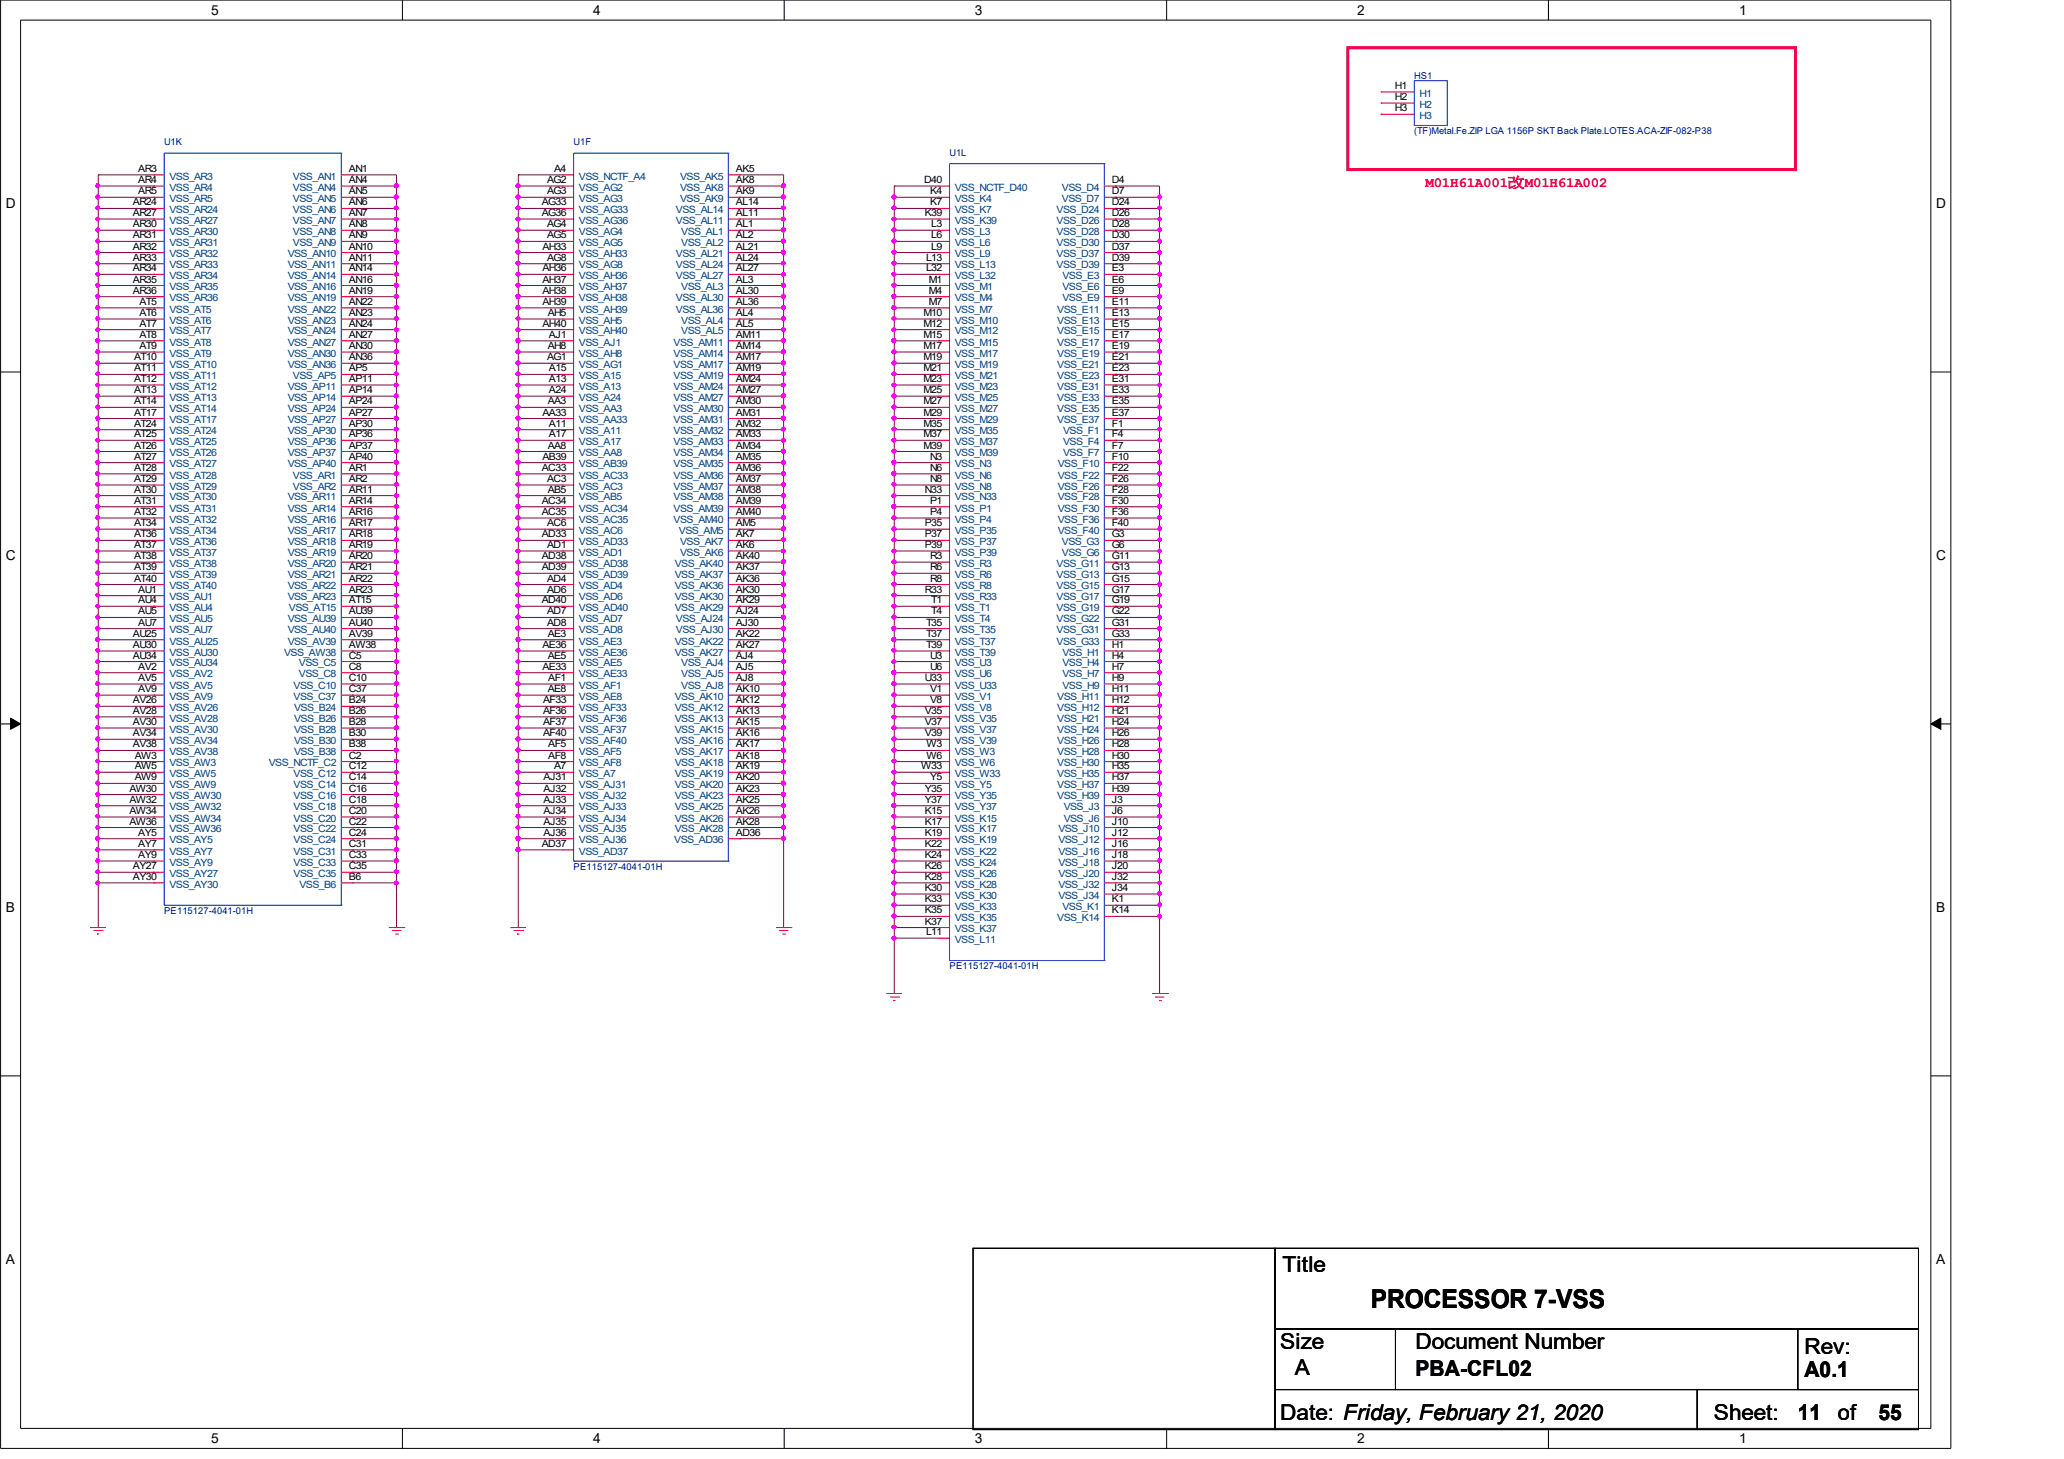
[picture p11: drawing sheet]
<svg xmlns="http://www.w3.org/2000/svg" width="297mm" height="210mm" viewBox="0 0 297 210" stroke-linecap="round" stroke-linejoin="round" font-family="sans-serif">
<defs><g id="words">
<text font-size="3.7" x="197.3" y="188.2">PROCESSOR 7-VSS</text>
<g font-size="3.1">
<text x="184.6" y="183.1">Title</text>
<text x="184.2" y="194.1">Size</text>
<text x="186.4" y="197.9">A</text>
<text x="203.7" y="194.1">Document Number</text>
<text x="203.7" y="198">PBA-CFL02</text>
<text x="259.7" y="194.7">Rev:</text>
<text x="259.7" y="198.1">A0.1</text>
<text x="184.2" y="204.2">Date: Friday, February 21, 2020</text>
<text x="246.6" y="204.2">Sheet:</text>
<text x="258.7" y="204.3">11</text>
<text x="264.5" y="204.2">of</text>
<text x="270.3" y="204.3">55</text>
</g>
<g font-size="2">
<text x="30.4" y="2.1">5</text>
<text x="85.3" y="2.1">4</text>
<text x="140.3" y="2.1">3</text>
<text x="195.3" y="2.1">2</text>
<text x="250.3" y="2.1">1</text>
<text x=".8" y="30">D</text>
<text x="278.6" y="30">D</text>
<text x=".8" y="80.6">C</text>
<text x="278.6" y="80.6">C</text>
<text x=".8" y="131.2">B</text>
<text x="278.6" y="131.2">B</text>
<text x=".8" y="181.9">A</text>
<text x="278.6" y="181.9">A</text>
<text x="30.4" y="207.6">5</text>
<text x="85.3" y="207.6">4</text>
<text x="140.3" y="207.6">3</text>
<text x="195.3" y="207.6">2</text>
<text x="250.3" y="207.6">1</text>
</g>
<text font-size="2" fill="#f00" x="205.1" y="26.9">M01H61A001改M01H61A002</text>
<g font-size="1.4" fill="#000080">
<text x="203.5" y="11.4">HS1</text>
<text x="23.6" y="20.8">U1K</text>
<text x="82.5" y="20.8">U1F</text>
<text x="136.7" y="22.5">U1L</text>
<text x="203.5" y="19.3">(TF)Metal.Fe.ZIP LGA 1156P SKT Back Plate.LOTES.ACA-ZIF-082-P38</text>
<text x="82.5" y="125.2">PE115127-4041-01H</text>
<text x="23.6" y="131.5">PE115127-4041-01H</text>
<text x="136.7" y="139.5">PE115127-4041-01H</text>
</g>
<g font-size="1.4">
<text x="200.7" y="12.8">H1</text>
<text x="200.7" y="14.4">H2</text>
<text x="200.7" y="16">H3</text>
<text x="19.1" y="29.6">AR24</text>
<text x="19.9" y="24.7">AR3</text>
<text x="19.9" y="26.3">AR4</text>
<text x="19.9" y="28">AR5</text>
<text x="50.2" y="24.7">AN1</text>
<text x="50.2" y="26.3">AN4</text>
<text x="50.2" y="28">AN5</text>
<text x="50.2" y="29.6">AN6</text>
<text x="78" y="29.6">AG33</text>
<text x="78.7" y="26.3">AG2</text>
<text x="78.7" y="28">AG3</text>
<text x="79.8" y="24.7">A4</text>
<text x="105.9" y="24.7">AK5</text>
<text x="105.9" y="26.3">AK8</text>
<text x="105.9" y="28">AK9</text>
<text x="105.9" y="29.6">AL14</text>
<text x="133" y="26.3">D40</text>
<text x="133.9" y="28">K4</text>
<text x="133.9" y="29.6">K7</text>
<text x="160" y="26.3">D4</text>
<text x="160" y="28">D7</text>
<text x="160" y="29.6">D24</text>
<text x="19.1" y="31.1">AR27</text>
<text x="19.1" y="32.7">AR30</text>
<text x="19.1" y="34.3">AR31</text>
<text x="19.1" y="35.9">AR32</text>
<text x="50.2" y="31.1">AN7</text>
<text x="50.2" y="32.7">AN8</text>
<text x="50.2" y="34.3">AN9</text>
<text x="50.2" y="35.9">AN10</text>
<text x="78" y="31.1">AG36</text>
<text x="78.1" y="35.9">AH33</text>
<text x="78.7" y="32.7">AG4</text>
<text x="78.7" y="34.3">AG5</text>
<text x="105.9" y="31.1">AL11</text>
<text x="105.9" y="32.7">AL1</text>
<text x="105.9" y="34.3">AL2</text>
<text x="105.9" y="35.9">AL21</text>
<text x="133.1" y="31.1">K39</text>
<text x="134" y="32.7">L3</text>
<text x="134" y="34.3">L6</text>
<text x="134" y="35.9">L9</text>
<text x="160" y="31.1">D26</text>
<text x="160" y="32.7">D28</text>
<text x="160" y="34.3">D30</text>
<text x="160" y="35.9">D37</text>
<text x="19.1" y="37.5">AR33</text>
<text x="19.1" y="39">AR34</text>
<text x="19.1" y="40.7">AR35</text>
<text x="50.2" y="37.5">AN11</text>
<text x="50.2" y="39">AN14</text>
<text x="50.2" y="40.7">AN16</text>
<text x="78.1" y="39">AH36</text>
<text x="78.1" y="40.7">AH37</text>
<text x="78.7" y="37.5">AG8</text>
<text x="105.9" y="37.5">AL24</text>
<text x="105.9" y="39">AL27</text>
<text x="105.9" y="40.7">AL3</text>
<text x="133.3" y="37.5">L13</text>
<text x="133.3" y="39">L32</text>
<text x="133.7" y="40.7">M1</text>
<text x="160" y="37.5">D39</text>
<text x="160" y="39">E3</text>
<text x="160" y="40.7">E6</text>
<text x="19.1" y="42.3">AR36</text>
<text x="20.1" y="43.9">AT5</text>
<text x="20.1" y="45.5">AT6</text>
<text x="20.1" y="47">AT7</text>
<text x="50.2" y="42.3">AN19</text>
<text x="50.2" y="43.9">AN22</text>
<text x="50.2" y="45.5">AN23</text>
<text x="50.2" y="47">AN24</text>
<text x="78.1" y="42.3">AH38</text>
<text x="78.1" y="43.9">AH39</text>
<text x="78.1" y="47">AH40</text>
<text x="78.8" y="45.5">AH5</text>
<text x="105.9" y="42.3">AL30</text>
<text x="105.9" y="43.9">AL36</text>
<text x="105.9" y="45.5">AL4</text>
<text x="105.9" y="47">AL5</text>
<text x="132.9" y="45.5">M10</text>
<text x="132.9" y="47">M12</text>
<text x="133.7" y="42.3">M4</text>
<text x="133.7" y="43.9">M7</text>
<text x="160" y="42.3">E9</text>
<text x="160" y="43.9">E11</text>
<text x="160" y="45.5">E13</text>
<text x="160" y="47">E15</text>
<text x="19.3" y="51.8">AT10</text>
<text x="19.3" y="53.4">AT11</text>
<text x="20.1" y="48.6">AT8</text>
<text x="20.1" y="50.2">AT9</text>
<text x="50.2" y="48.6">AN27</text>
<text x="50.2" y="50.2">AN30</text>
<text x="50.2" y="51.8">AN36</text>
<text x="50.2" y="53.4">AP5</text>
<text x="78.7" y="51.8">AG1</text>
<text x="78.8" y="50.2">AH8</text>
<text x="79" y="48.6">AJ1</text>
<text x="79" y="53.4">A15</text>
<text x="105.9" y="48.6">AM11</text>
<text x="105.9" y="50.2">AM14</text>
<text x="105.9" y="51.8">AM17</text>
<text x="105.9" y="53.4">AM19</text>
<text x="132.9" y="48.6">M15</text>
<text x="132.9" y="50.2">M17</text>
<text x="132.9" y="51.8">M19</text>
<text x="132.9" y="53.4">M21</text>
<text x="160" y="48.6">E17</text>
<text x="160" y="50.2">E19</text>
<text x="160" y="51.8">E21</text>
<text x="160" y="53.4">E23</text>
<text x="19.3" y="55">AT12</text>
<text x="19.3" y="56.6">AT13</text>
<text x="19.3" y="58.2">AT14</text>
<text x="19.3" y="59.8">AT17</text>
<text x="50.2" y="55">AP11</text>
<text x="50.2" y="56.6">AP14</text>
<text x="50.2" y="58.2">AP24</text>
<text x="50.2" y="59.8">AP27</text>
<text x="78.1" y="59.8">AA33</text>
<text x="78.8" y="58.2">AA3</text>
<text x="79" y="55">A13</text>
<text x="79" y="56.6">A24</text>
<text x="105.9" y="55">AM24</text>
<text x="105.9" y="56.6">AM27</text>
<text x="105.9" y="58.2">AM30</text>
<text x="105.9" y="59.8">AM31</text>
<text x="132.9" y="55">M23</text>
<text x="132.9" y="56.6">M25</text>
<text x="132.9" y="58.2">M27</text>
<text x="132.9" y="59.8">M29</text>
<text x="160" y="55">E31</text>
<text x="160" y="56.6">E33</text>
<text x="160" y="58.2">E35</text>
<text x="160" y="59.8">E37</text>
<text x="19.3" y="61.4">AT24</text>
<text x="19.3" y="62.9">AT25</text>
<text x="19.3" y="64.5">AT26</text>
<text x="50.2" y="61.4">AP30</text>
<text x="50.2" y="62.9">AP36</text>
<text x="50.2" y="64.5">AP37</text>
<text x="78.8" y="64.5">AA8</text>
<text x="79" y="61.4">A11</text>
<text x="79" y="62.9">A17</text>
<text x="105.9" y="61.4">AM32</text>
<text x="105.9" y="62.9">AM33</text>
<text x="105.9" y="64.5">AM34</text>
<text x="132.9" y="61.4">M35</text>
<text x="132.9" y="62.9">M37</text>
<text x="132.9" y="64.5">M39</text>
<text x="160" y="61.4">F1</text>
<text x="160" y="62.9">F4</text>
<text x="160" y="64.5">F7</text>
<text x="19.3" y="66.1">AT27</text>
<text x="19.3" y="67.7">AT28</text>
<text x="19.3" y="69.4">AT29</text>
<text x="19.3" y="70.9">AT30</text>
<text x="50.2" y="66.1">AP40</text>
<text x="50.2" y="67.7">AR1</text>
<text x="50.2" y="69.4">AR2</text>
<text x="50.2" y="70.9">AR11</text>
<text x="78" y="67.7">AC33</text>
<text x="78.1" y="66.1">AB39</text>
<text x="78.7" y="69.4">AC3</text>
<text x="78.8" y="70.9">AB5</text>
<text x="105.9" y="66.1">AM35</text>
<text x="105.9" y="67.7">AM36</text>
<text x="105.9" y="69.4">AM37</text>
<text x="105.9" y="70.9">AM38</text>
<text x="133.1" y="70.9">N33</text>
<text x="133.9" y="66.1">N3</text>
<text x="133.9" y="67.7">N6</text>
<text x="133.9" y="69.4">N8</text>
<text x="160" y="66.1">F10</text>
<text x="160" y="67.7">F22</text>
<text x="160" y="69.4">F26</text>
<text x="160" y="70.9">F28</text>
<text x="19.3" y="72.5">AT31</text>
<text x="19.3" y="74.1">AT32</text>
<text x="19.3" y="75.7">AT34</text>
<text x="19.3" y="77.3">AT36</text>
<text x="50.2" y="72.5">AR14</text>
<text x="50.2" y="74.1">AR16</text>
<text x="50.2" y="75.7">AR17</text>
<text x="50.2" y="77.3">AR18</text>
<text x="78" y="72.5">AC34</text>
<text x="78" y="74.1">AC35</text>
<text x="78" y="77.3">AD33</text>
<text x="78.7" y="75.7">AC6</text>
<text x="105.9" y="72.5">AM39</text>
<text x="105.9" y="74.1">AM40</text>
<text x="105.9" y="75.7">AM5</text>
<text x="105.9" y="77.3">AK7</text>
<text x="133.1" y="75.7">P35</text>
<text x="133.1" y="77.3">P37</text>
<text x="133.9" y="72.5">P1</text>
<text x="133.9" y="74.1">P4</text>
<text x="160" y="72.5">F30</text>
<text x="160" y="74.1">F36</text>
<text x="160" y="75.7">F40</text>
<text x="160" y="77.3">G3</text>
<text x="19.3" y="78.8">AT37</text>
<text x="19.3" y="80.4">AT38</text>
<text x="19.3" y="82.1">AT39</text>
<text x="19.3" y="83.7">AT40</text>
<text x="50.2" y="78.8">AR19</text>
<text x="50.2" y="80.4">AR20</text>
<text x="50.2" y="82.1">AR21</text>
<text x="50.2" y="83.7">AR22</text>
<text x="78" y="80.4">AD38</text>
<text x="78" y="82.1">AD39</text>
<text x="78.7" y="78.8">AD1</text>
<text x="78.7" y="83.7">AD4</text>
<text x="105.9" y="78.8">AK6</text>
<text x="105.9" y="80.4">AK40</text>
<text x="105.9" y="82.1">AK37</text>
<text x="105.9" y="83.7">AK36</text>
<text x="133.1" y="78.8">P39</text>
<text x="133.9" y="80.4">R3</text>
<text x="133.9" y="82.1">R6</text>
<text x="133.9" y="83.7">R8</text>
<text x="160" y="78.8">G6</text>
<text x="160" y="80.4">G11</text>
<text x="160" y="82.1">G13</text>
<text x="160" y="83.7">G15</text>
<text x="19.9" y="85.3">AU1</text>
<text x="19.9" y="86.8">AU4</text>
<text x="19.9" y="88.4">AU5</text>
<text x="50.2" y="85.3">AR23</text>
<text x="50.2" y="86.8">AT15</text>
<text x="50.2" y="88.4">AU39</text>
<text x="78" y="86.8">AD40</text>
<text x="78.7" y="85.3">AD6</text>
<text x="78.7" y="88.4">AD7</text>
<text x="105.9" y="85.3">AK30</text>
<text x="105.9" y="86.8">AK29</text>
<text x="105.9" y="88.4">AJ24</text>
<text x="133.1" y="85.3">R33</text>
<text x="134" y="86.8">T1</text>
<text x="134" y="88.4">T4</text>
<text x="160" y="85.3">G17</text>
<text x="160" y="86.8">G19</text>
<text x="160" y="88.4">G22</text>
<text x="19.1" y="91.6">AU25</text>
<text x="19.1" y="93.2">AU30</text>
<text x="19.1" y="94.8">AU34</text>
<text x="19.9" y="90">AU7</text>
<text x="50.2" y="90">AU40</text>
<text x="50.2" y="91.6">AV39</text>
<text x="50.2" y="93.2">AW38</text>
<text x="50.2" y="94.8">C5</text>
<text x="78.1" y="93.2">AE36</text>
<text x="78.7" y="90">AD8</text>
<text x="78.8" y="91.6">AE3</text>
<text x="78.8" y="94.8">AE5</text>
<text x="105.9" y="94.8">AJ4</text>
<text x="105.9" y="90">AJ30</text>
<text x="105.9" y="91.6">AK22</text>
<text x="105.9" y="93.2">AK27</text>
<text x="133.3" y="90">T35</text>
<text x="133.3" y="91.6">T37</text>
<text x="133.3" y="93.2">T39</text>
<text x="133.9" y="94.8">U3</text>
<text x="160" y="90">G31</text>
<text x="160" y="91.6">G33</text>
<text x="160" y="93.2">H1</text>
<text x="160" y="94.8">H4</text>
<text x="19.1" y="101.2">AV26</text>
<text x="19.9" y="96.4">AV2</text>
<text x="19.9" y="98">AV5</text>
<text x="19.9" y="99.6">AV9</text>
<text x="50.2" y="101.2">B24</text>
<text x="50.2" y="96.4">C8</text>
<text x="50.2" y="98">C10</text>
<text x="50.2" y="99.6">C37</text>
<text x="78.1" y="96.4">AE33</text>
<text x="78.1" y="101.2">AF33</text>
<text x="78.8" y="99.6">AE8</text>
<text x="78.9" y="98">AF1</text>
<text x="105.9" y="96.4">AJ5</text>
<text x="105.9" y="98">AJ8</text>
<text x="105.9" y="99.6">AK10</text>
<text x="105.9" y="101.2">AK12</text>
<text x="133.1" y="98">U33</text>
<text x="133.9" y="96.4">U6</text>
<text x="133.9" y="99.6">V1</text>
<text x="133.9" y="101.2">V8</text>
<text x="160" y="96.4">H7</text>
<text x="160" y="98">H9</text>
<text x="160" y="99.6">H11</text>
<text x="160" y="101.2">H12</text>
<text x="19.1" y="102.7">AV28</text>
<text x="19.1" y="104.3">AV30</text>
<text x="19.1" y="105.9">AV34</text>
<text x="19.1" y="107.5">AV38</text>
<text x="50.2" y="102.7">B26</text>
<text x="50.2" y="104.3">B28</text>
<text x="50.2" y="105.9">B30</text>
<text x="50.2" y="107.5">B38</text>
<text x="78.1" y="102.7">AF36</text>
<text x="78.1" y="104.3">AF37</text>
<text x="78.1" y="105.9">AF40</text>
<text x="78.9" y="107.5">AF5</text>
<text x="105.9" y="102.7">AK13</text>
<text x="105.9" y="104.3">AK15</text>
<text x="105.9" y="105.9">AK16</text>
<text x="105.9" y="107.5">AK17</text>
<text x="133.1" y="102.7">V35</text>
<text x="133.1" y="104.3">V37</text>
<text x="133.1" y="105.9">V39</text>
<text x="133.3" y="107.5">W3</text>
<text x="160" y="102.7">H21</text>
<text x="160" y="104.3">H24</text>
<text x="160" y="105.9">H26</text>
<text x="160" y="107.5">H28</text>
<text x="18.6" y="113.9">AW30</text>
<text x="19.4" y="109.1">AW3</text>
<text x="19.4" y="110.7">AW5</text>
<text x="19.4" y="112.3">AW9</text>
<text x="50.2" y="109.1">C2</text>
<text x="50.2" y="110.7">C12</text>
<text x="50.2" y="112.3">C14</text>
<text x="50.2" y="113.9">C16</text>
<text x="78.2" y="112.3">AJ31</text>
<text x="78.2" y="113.9">AJ32</text>
<text x="78.9" y="109.1">AF8</text>
<text x="79.8" y="110.7">A7</text>
<text x="105.9" y="109.1">AK18</text>
<text x="105.9" y="110.7">AK19</text>
<text x="105.9" y="112.3">AK20</text>
<text x="105.9" y="113.9">AK23</text>
<text x="132.6" y="110.7">W33</text>
<text x="133.1" y="113.9">Y35</text>
<text x="133.3" y="109.1">W6</text>
<text x="133.9" y="112.3">Y5</text>
<text x="160" y="109.1">H30</text>
<text x="160" y="110.7">H35</text>
<text x="160" y="112.3">H37</text>
<text x="160" y="113.9">H39</text>
<text x="18.6" y="115.5">AW32</text>
<text x="18.6" y="117.1">AW34</text>
<text x="18.6" y="118.6">AW36</text>
<text x="50.2" y="115.5">C18</text>
<text x="50.2" y="117.1">C20</text>
<text x="50.2" y="118.6">C22</text>
<text x="78.2" y="115.5">AJ33</text>
<text x="78.2" y="117.1">AJ34</text>
<text x="78.2" y="118.6">AJ35</text>
<text x="105.9" y="115.5">AK25</text>
<text x="105.9" y="117.1">AK26</text>
<text x="105.9" y="118.6">AK28</text>
<text x="133.1" y="117.1">K15</text>
<text x="133.1" y="118.6">K17</text>
<text x="133.1" y="115.5">Y37</text>
<text x="160" y="115.5">J3</text>
<text x="160" y="117.1">J6</text>
<text x="160" y="118.6">J10</text>
<text x="19.1" y="125.1">AY27</text>
<text x="19.9" y="120.2">AY5</text>
<text x="19.9" y="121.8">AY7</text>
<text x="19.9" y="123.5">AY9</text>
<text x="50.2" y="120.2">C24</text>
<text x="50.2" y="121.8">C31</text>
<text x="50.2" y="123.5">C33</text>
<text x="50.2" y="125.1">C35</text>
<text x="78" y="121.8">AD37</text>
<text x="78.2" y="120.2">AJ36</text>
<text x="105.9" y="120.2">AD36</text>
<text x="133.1" y="120.2">K19</text>
<text x="133.1" y="121.8">K22</text>
<text x="133.1" y="123.5">K24</text>
<text x="133.1" y="125.1">K26</text>
<text x="160" y="120.2">J12</text>
<text x="160" y="121.8">J16</text>
<text x="160" y="123.5">J18</text>
<text x="160" y="125.1">J20</text>
<text x="19.1" y="126.6">AY30</text>
<text x="50.2" y="126.6">B6</text>
<text x="133.1" y="126.6">K28</text>
<text x="133.1" y="128.2">K30</text>
<text x="133.1" y="129.8">K33</text>
<text x="133.1" y="131.4">K35</text>
<text x="160" y="126.6">J32</text>
<text x="160" y="128.2">J34</text>
<text x="160" y="129.8">K1</text>
<text x="160" y="131.4">K14</text>
<text x="133.1" y="133">K37</text>
<text x="133.3" y="134.5">L11</text>
</g>
<g font-size="1.4" fill="#004080">
<text x="204.3" y="13.9">H1</text>
<text x="204.3" y="15.5">H2</text>
<text x="204.3" y="17.1">H3</text>
<text x="24.4" y="25.8">VSS_AR3</text>
<text x="24.4" y="27.4">VSS_AR4</text>
<text x="24.4" y="29.1">VSS_AR5</text>
<text x="42.2" y="25.8">VSS_AN1</text>
<text x="42.2" y="27.4">VSS_AN4</text>
<text x="42.2" y="29.1">VSS_AN5</text>
<text x="83.3" y="25.8">VSS_NCTF_A4</text>
<text x="83.3" y="27.4">VSS_AG2</text>
<text x="83.3" y="29.1">VSS_AG3</text>
<text x="97.9" y="25.8">VSS_AK5</text>
<text x="97.9" y="27.4">VSS_AK8</text>
<text x="97.9" y="29.1">VSS_AK9</text>
<text x="137.4" y="27.4">VSS_NCTF_D40</text>
<text x="137.4" y="29.1">VSS_K4</text>
<text x="152.8" y="27.4">VSS_D4</text>
<text x="152.8" y="29.1">VSS_D7</text>
<text x="24.4" y="30.7">VSS_AR24</text>
<text x="24.4" y="32.2">VSS_AR27</text>
<text x="24.4" y="33.8">VSS_AR30</text>
<text x="24.4" y="35.4">VSS_AR31</text>
<text x="42.2" y="30.7">VSS_AN6</text>
<text x="42.2" y="32.2">VSS_AN7</text>
<text x="42.2" y="33.8">VSS_AN8</text>
<text x="42.2" y="35.4">VSS_AN9</text>
<text x="83.3" y="30.7">VSS_AG33</text>
<text x="83.3" y="32.2">VSS_AG36</text>
<text x="83.3" y="33.8">VSS_AG4</text>
<text x="83.3" y="35.4">VSS_AG5</text>
<text x="97.3" y="30.7">VSS_AL14</text>
<text x="97.3" y="32.2">VSS_AL11</text>
<text x="98" y="33.8">VSS_AL1</text>
<text x="98" y="35.4">VSS_AL2</text>
<text x="137.4" y="30.7">VSS_K7</text>
<text x="137.4" y="32.2">VSS_K39</text>
<text x="137.4" y="33.8">VSS_L3</text>
<text x="137.4" y="35.4">VSS_L6</text>
<text x="152.1" y="30.7">VSS_D24</text>
<text x="152.1" y="32.2">VSS_D26</text>
<text x="152.1" y="33.8">VSS_D28</text>
<text x="152.1" y="35.4">VSS_D30</text>
<text x="24.4" y="37">VSS_AR32</text>
<text x="24.4" y="38.6">VSS_AR33</text>
<text x="24.4" y="40.1">VSS_AR34</text>
<text x="24.4" y="41.8">VSS_AR35</text>
<text x="41.4" y="37">VSS_AN10</text>
<text x="41.4" y="38.6">VSS_AN11</text>
<text x="41.4" y="40.1">VSS_AN14</text>
<text x="41.4" y="41.8">VSS_AN16</text>
<text x="83.3" y="37">VSS_AH33</text>
<text x="83.3" y="38.6">VSS_AG8</text>
<text x="83.3" y="40.1">VSS_AH36</text>
<text x="83.3" y="41.8">VSS_AH37</text>
<text x="97.3" y="37">VSS_AL21</text>
<text x="97.3" y="38.6">VSS_AL24</text>
<text x="97.3" y="40.1">VSS_AL27</text>
<text x="98" y="41.8">VSS_AL3</text>
<text x="137.4" y="37">VSS_L9</text>
<text x="137.4" y="38.6">VSS_L13</text>
<text x="137.4" y="40.1">VSS_L32</text>
<text x="137.4" y="41.8">VSS_M1</text>
<text x="152.1" y="37">VSS_D37</text>
<text x="152.1" y="38.6">VSS_D39</text>
<text x="152.9" y="40.1">VSS_E3</text>
<text x="152.9" y="41.8">VSS_E6</text>
<text x="24.4" y="43.4">VSS_AR36</text>
<text x="24.4" y="45">VSS_AT5</text>
<text x="24.4" y="46.6">VSS_AT6</text>
<text x="41.4" y="43.4">VSS_AN19</text>
<text x="41.4" y="45">VSS_AN22</text>
<text x="41.4" y="46.6">VSS_AN23</text>
<text x="83.3" y="43.4">VSS_AH38</text>
<text x="83.3" y="45">VSS_AH39</text>
<text x="83.3" y="46.6">VSS_AH5</text>
<text x="97.3" y="43.4">VSS_AL30</text>
<text x="97.3" y="45">VSS_AL36</text>
<text x="98" y="46.6">VSS_AL4</text>
<text x="137.4" y="43.4">VSS_M4</text>
<text x="137.4" y="45">VSS_M7</text>
<text x="137.4" y="46.6">VSS_M10</text>
<text x="152.1" y="45">VSS_E11</text>
<text x="152.1" y="46.6">VSS_E13</text>
<text x="152.9" y="43.4">VSS_E9</text>
<text x="24.4" y="48.1">VSS_AT7</text>
<text x="24.4" y="49.7">VSS_AT8</text>
<text x="24.4" y="51.3">VSS_AT9</text>
<text x="24.4" y="52.9">VSS_AT10</text>
<text x="41.4" y="48.1">VSS_AN24</text>
<text x="41.4" y="49.7">VSS_AN27</text>
<text x="41.4" y="51.3">VSS_AN30</text>
<text x="41.4" y="52.9">VSS_AN36</text>
<text x="83.3" y="48.1">VSS_AH40</text>
<text x="83.3" y="49.7">VSS_AJ1</text>
<text x="83.3" y="51.3">VSS_AH8</text>
<text x="83.3" y="52.9">VSS_AG1</text>
<text x="96.9" y="49.7">VSS_AM11</text>
<text x="96.9" y="51.3">VSS_AM14</text>
<text x="96.9" y="52.9">VSS_AM17</text>
<text x="98" y="48.1">VSS_AL5</text>
<text x="137.4" y="48.1">VSS_M12</text>
<text x="137.4" y="49.7">VSS_M15</text>
<text x="137.4" y="51.3">VSS_M17</text>
<text x="137.4" y="52.9">VSS_M19</text>
<text x="152.1" y="48.1">VSS_E15</text>
<text x="152.1" y="49.7">VSS_E17</text>
<text x="152.1" y="51.3">VSS_E19</text>
<text x="152.1" y="52.9">VSS_E21</text>
<text x="24.4" y="54.5">VSS_AT11</text>
<text x="24.4" y="56.1">VSS_AT12</text>
<text x="24.4" y="57.7">VSS_AT13</text>
<text x="24.4" y="59.3">VSS_AT14</text>
<text x="41.4" y="56.1">VSS_AP11</text>
<text x="41.4" y="57.7">VSS_AP14</text>
<text x="41.4" y="59.3">VSS_AP24</text>
<text x="42.2" y="54.5">VSS_AP5</text>
<text x="83.3" y="54.5">VSS_A15</text>
<text x="83.3" y="56.1">VSS_A13</text>
<text x="83.3" y="57.7">VSS_A24</text>
<text x="83.3" y="59.3">VSS_AA3</text>
<text x="96.9" y="54.5">VSS_AM19</text>
<text x="96.9" y="56.1">VSS_AM24</text>
<text x="96.9" y="57.7">VSS_AM27</text>
<text x="96.9" y="59.3">VSS_AM30</text>
<text x="137.4" y="54.5">VSS_M21</text>
<text x="137.4" y="56.1">VSS_M23</text>
<text x="137.4" y="57.7">VSS_M25</text>
<text x="137.4" y="59.3">VSS_M27</text>
<text x="152.1" y="54.5">VSS_E23</text>
<text x="152.1" y="56.1">VSS_E31</text>
<text x="152.1" y="57.7">VSS_E33</text>
<text x="152.1" y="59.3">VSS_E35</text>
<text x="24.4" y="60.9">VSS_AT17</text>
<text x="24.4" y="62.5">VSS_AT24</text>
<text x="24.4" y="64">VSS_AT25</text>
<text x="24.4" y="65.6">VSS_AT26</text>
<text x="41.4" y="60.9">VSS_AP27</text>
<text x="41.4" y="62.5">VSS_AP30</text>
<text x="41.4" y="64">VSS_AP36</text>
<text x="41.4" y="65.6">VSS_AP37</text>
<text x="83.3" y="60.9">VSS_AA33</text>
<text x="83.3" y="62.5">VSS_A11</text>
<text x="83.3" y="64">VSS_A17</text>
<text x="83.3" y="65.6">VSS_AA8</text>
<text x="96.9" y="60.9">VSS_AM31</text>
<text x="96.9" y="62.5">VSS_AM32</text>
<text x="96.9" y="64">VSS_AM33</text>
<text x="96.9" y="65.6">VSS_AM34</text>
<text x="137.4" y="60.9">VSS_M29</text>
<text x="137.4" y="62.5">VSS_M35</text>
<text x="137.4" y="64">VSS_M37</text>
<text x="137.4" y="65.6">VSS_M39</text>
<text x="152.1" y="60.9">VSS_E37</text>
<text x="153" y="62.5">VSS_F1</text>
<text x="153" y="64">VSS_F4</text>
<text x="153" y="65.6">VSS_F7</text>
<text x="24.4" y="67.2">VSS_AT27</text>
<text x="24.4" y="68.8">VSS_AT28</text>
<text x="24.4" y="70.5">VSS_AT29</text>
<text x="24.4" y="72">VSS_AT30</text>
<text x="41.4" y="67.2">VSS_AP40</text>
<text x="41.4" y="72">VSS_AR11</text>
<text x="42.2" y="68.8">VSS_AR1</text>
<text x="42.2" y="70.5">VSS_AR2</text>
<text x="83.3" y="67.2">VSS_AB39</text>
<text x="83.3" y="68.8">VSS_AC33</text>
<text x="83.3" y="70.5">VSS_AC3</text>
<text x="83.3" y="72">VSS_AB5</text>
<text x="96.9" y="67.2">VSS_AM35</text>
<text x="96.9" y="68.8">VSS_AM36</text>
<text x="96.9" y="70.5">VSS_AM37</text>
<text x="96.9" y="72">VSS_AM38</text>
<text x="137.4" y="67.2">VSS_N3</text>
<text x="137.4" y="68.8">VSS_N6</text>
<text x="137.4" y="70.5">VSS_N8</text>
<text x="137.4" y="72">VSS_N33</text>
<text x="152.2" y="67.2">VSS_F10</text>
<text x="152.2" y="68.8">VSS_F22</text>
<text x="152.2" y="70.5">VSS_F26</text>
<text x="152.2" y="72">VSS_F28</text>
<text x="24.4" y="73.6">VSS_AT31</text>
<text x="24.4" y="75.2">VSS_AT32</text>
<text x="24.4" y="76.8">VSS_AT34</text>
<text x="41.4" y="73.6">VSS_AR14</text>
<text x="41.4" y="75.2">VSS_AR16</text>
<text x="41.4" y="76.8">VSS_AR17</text>
<text x="83.3" y="73.6">VSS_AC34</text>
<text x="83.3" y="75.2">VSS_AC35</text>
<text x="83.3" y="76.8">VSS_AC6</text>
<text x="96.9" y="73.6">VSS_AM39</text>
<text x="96.9" y="75.2">VSS_AM40</text>
<text x="97.7" y="76.8">VSS_AM5</text>
<text x="137.4" y="73.6">VSS_P1</text>
<text x="137.4" y="75.2">VSS_P4</text>
<text x="137.4" y="76.8">VSS_P35</text>
<text x="152.2" y="73.6">VSS_F30</text>
<text x="152.2" y="75.2">VSS_F36</text>
<text x="152.2" y="76.8">VSS_F40</text>
<text x="24.4" y="78.4">VSS_AT36</text>
<text x="24.4" y="79.9">VSS_AT37</text>
<text x="24.4" y="81.5">VSS_AT38</text>
<text x="24.4" y="83.2">VSS_AT39</text>
<text x="41.4" y="78.4">VSS_AR18</text>
<text x="41.4" y="79.9">VSS_AR19</text>
<text x="41.4" y="81.5">VSS_AR20</text>
<text x="41.4" y="83.2">VSS_AR21</text>
<text x="83.3" y="78.4">VSS_AD33</text>
<text x="83.3" y="79.9">VSS_AD1</text>
<text x="83.3" y="81.5">VSS_AD38</text>
<text x="83.3" y="83.2">VSS_AD39</text>
<text x="97.1" y="81.5">VSS_AK40</text>
<text x="97.1" y="83.2">VSS_AK37</text>
<text x="97.9" y="78.4">VSS_AK7</text>
<text x="97.9" y="79.9">VSS_AK6</text>
<text x="137.4" y="78.4">VSS_P37</text>
<text x="137.4" y="79.9">VSS_P39</text>
<text x="137.4" y="81.5">VSS_R3</text>
<text x="137.4" y="83.2">VSS_R6</text>
<text x="152.1" y="81.5">VSS_G11</text>
<text x="152.1" y="83.2">VSS_G13</text>
<text x="152.8" y="78.4">VSS_G3</text>
<text x="152.8" y="79.9">VSS_G6</text>
<text x="24.4" y="84.8">VSS_AT40</text>
<text x="24.4" y="86.4">VSS_AU1</text>
<text x="24.4" y="87.9">VSS_AU4</text>
<text x="24.4" y="89.5">VSS_AU5</text>
<text x="41.4" y="84.8">VSS_AR22</text>
<text x="41.4" y="86.4">VSS_AR23</text>
<text x="41.4" y="89.5">VSS_AU39</text>
<text x="41.6" y="87.9">VSS_AT15</text>
<text x="83.3" y="84.8">VSS_AD4</text>
<text x="83.3" y="86.4">VSS_AD6</text>
<text x="83.3" y="87.9">VSS_AD40</text>
<text x="83.3" y="89.5">VSS_AD7</text>
<text x="97.1" y="84.8">VSS_AK36</text>
<text x="97.1" y="86.4">VSS_AK30</text>
<text x="97.1" y="87.9">VSS_AK29</text>
<text x="97.3" y="89.5">VSS_AJ24</text>
<text x="137.4" y="84.8">VSS_R8</text>
<text x="137.4" y="86.4">VSS_R33</text>
<text x="137.4" y="87.9">VSS_T1</text>
<text x="137.4" y="89.5">VSS_T4</text>
<text x="152.1" y="84.8">VSS_G15</text>
<text x="152.1" y="86.4">VSS_G17</text>
<text x="152.1" y="87.9">VSS_G19</text>
<text x="152.1" y="89.5">VSS_G22</text>
<text x="24.4" y="91.1">VSS_AU7</text>
<text x="24.4" y="92.7">VSS_AU25</text>
<text x="24.4" y="94.3">VSS_AU30</text>
<text x="24.4" y="95.9">VSS_AU34</text>
<text x="40.9" y="94.3">VSS_AW38</text>
<text x="41.4" y="91.1">VSS_AU40</text>
<text x="41.4" y="92.7">VSS_AV39</text>
<text x="43" y="95.9">VSS_C5</text>
<text x="83.3" y="91.1">VSS_AD8</text>
<text x="83.3" y="92.7">VSS_AE3</text>
<text x="83.3" y="94.3">VSS_AE36</text>
<text x="83.3" y="95.9">VSS_AE5</text>
<text x="97.1" y="92.7">VSS_AK22</text>
<text x="97.1" y="94.3">VSS_AK27</text>
<text x="97.3" y="91.1">VSS_AJ30</text>
<text x="98" y="95.9">VSS_AJ4</text>
<text x="137.4" y="91.1">VSS_T35</text>
<text x="137.4" y="92.7">VSS_T37</text>
<text x="137.4" y="94.3">VSS_T39</text>
<text x="137.4" y="95.9">VSS_U3</text>
<text x="152.1" y="91.1">VSS_G31</text>
<text x="152.1" y="92.7">VSS_G33</text>
<text x="152.9" y="94.3">VSS_H1</text>
<text x="152.9" y="95.9">VSS_H4</text>
<text x="24.4" y="97.5">VSS_AV2</text>
<text x="24.4" y="99.1">VSS_AV5</text>
<text x="24.4" y="100.7">VSS_AV9</text>
<text x="42.2" y="99.1">VSS_C10</text>
<text x="42.2" y="100.7">VSS_C37</text>
<text x="43" y="97.5">VSS_C8</text>
<text x="83.3" y="97.5">VSS_AE33</text>
<text x="83.3" y="99.1">VSS_AF1</text>
<text x="83.3" y="100.7">VSS_AE8</text>
<text x="97.1" y="100.7">VSS_AK10</text>
<text x="98" y="97.5">VSS_AJ5</text>
<text x="98" y="99.1">VSS_AJ8</text>
<text x="137.4" y="97.5">VSS_U6</text>
<text x="137.4" y="99.1">VSS_U33</text>
<text x="137.4" y="100.7">VSS_V1</text>
<text x="152.1" y="100.7">VSS_H11</text>
<text x="152.9" y="97.5">VSS_H7</text>
<text x="152.9" y="99.1">VSS_H9</text>
<text x="24.4" y="102.3">VSS_AV26</text>
<text x="24.4" y="103.8">VSS_AV28</text>
<text x="24.4" y="105.4">VSS_AV30</text>
<text x="24.4" y="107">VSS_AV34</text>
<text x="42.3" y="102.3">VSS_B24</text>
<text x="42.3" y="103.8">VSS_B26</text>
<text x="42.3" y="105.4">VSS_B28</text>
<text x="42.3" y="107">VSS_B30</text>
<text x="83.3" y="102.3">VSS_AF33</text>
<text x="83.3" y="103.8">VSS_AF36</text>
<text x="83.3" y="105.4">VSS_AF37</text>
<text x="83.3" y="107">VSS_AF40</text>
<text x="97.1" y="102.3">VSS_AK12</text>
<text x="97.1" y="103.8">VSS_AK13</text>
<text x="97.1" y="105.4">VSS_AK15</text>
<text x="97.1" y="107">VSS_AK16</text>
<text x="137.4" y="102.3">VSS_V8</text>
<text x="137.4" y="103.8">VSS_V35</text>
<text x="137.4" y="105.4">VSS_V37</text>
<text x="137.4" y="107">VSS_V39</text>
<text x="152.1" y="102.3">VSS_H12</text>
<text x="152.1" y="103.8">VSS_H21</text>
<text x="152.1" y="105.4">VSS_H24</text>
<text x="152.1" y="107">VSS_H26</text>
<text x="24.4" y="108.6">VSS_AV38</text>
<text x="24.4" y="110.3">VSS_AW3</text>
<text x="24.4" y="111.8">VSS_AW5</text>
<text x="24.4" y="113.4">VSS_AW9</text>
<text x="38.7" y="110.3">VSS_NCTF_C2</text>
<text x="42.2" y="111.8">VSS_C12</text>
<text x="42.2" y="113.4">VSS_C14</text>
<text x="42.3" y="108.6">VSS_B38</text>
<text x="83.3" y="108.6">VSS_AF5</text>
<text x="83.3" y="110.3">VSS_AF8</text>
<text x="83.3" y="111.8">VSS_A7</text>
<text x="83.3" y="113.4">VSS_AJ31</text>
<text x="97.1" y="108.6">VSS_AK17</text>
<text x="97.1" y="110.3">VSS_AK18</text>
<text x="97.1" y="111.8">VSS_AK19</text>
<text x="97.1" y="113.4">VSS_AK20</text>
<text x="137.4" y="108.6">VSS_W3</text>
<text x="137.4" y="110.3">VSS_W6</text>
<text x="137.4" y="111.8">VSS_W33</text>
<text x="137.4" y="113.4">VSS_Y5</text>
<text x="152.1" y="108.6">VSS_H28</text>
<text x="152.1" y="110.3">VSS_H30</text>
<text x="152.1" y="111.8">VSS_H35</text>
<text x="152.1" y="113.4">VSS_H37</text>
<text x="24.4" y="115">VSS_AW30</text>
<text x="24.4" y="116.6">VSS_AW32</text>
<text x="24.4" y="118.2">VSS_AW34</text>
<text x="24.4" y="119.7">VSS_AW36</text>
<text x="42.2" y="115">VSS_C16</text>
<text x="42.2" y="116.6">VSS_C18</text>
<text x="42.2" y="118.2">VSS_C20</text>
<text x="42.2" y="119.7">VSS_C22</text>
<text x="83.3" y="115">VSS_AJ32</text>
<text x="83.3" y="116.6">VSS_AJ33</text>
<text x="83.3" y="118.2">VSS_AJ34</text>
<text x="83.3" y="119.7">VSS_AJ35</text>
<text x="97.1" y="115">VSS_AK23</text>
<text x="97.1" y="116.6">VSS_AK25</text>
<text x="97.1" y="118.2">VSS_AK26</text>
<text x="97.1" y="119.7">VSS_AK28</text>
<text x="137.4" y="118.2">VSS_K15</text>
<text x="137.4" y="119.7">VSS_K17</text>
<text x="137.4" y="115">VSS_Y35</text>
<text x="137.4" y="116.6">VSS_Y37</text>
<text x="152.1" y="115">VSS_H39</text>
<text x="152.3" y="119.7">VSS_J10</text>
<text x="153.1" y="116.6">VSS_J3</text>
<text x="153.1" y="118.2">VSS_J6</text>
<text x="24.4" y="121.3">VSS_AY5</text>
<text x="24.4" y="123">VSS_AY7</text>
<text x="24.4" y="124.6">VSS_AY9</text>
<text x="42.2" y="121.3">VSS_C24</text>
<text x="42.2" y="123">VSS_C31</text>
<text x="42.2" y="124.6">VSS_C33</text>
<text x="83.3" y="121.3">VSS_AJ36</text>
<text x="83.3" y="123">VSS_AD37</text>
<text x="97" y="121.3">VSS_AD36</text>
<text x="137.4" y="121.3">VSS_K19</text>
<text x="137.4" y="123">VSS_K22</text>
<text x="137.4" y="124.6">VSS_K24</text>
<text x="152.3" y="121.3">VSS_J12</text>
<text x="152.3" y="123">VSS_J16</text>
<text x="152.3" y="124.6">VSS_J18</text>
<text x="24.4" y="126.2">VSS_AY27</text>
<text x="24.4" y="127.7">VSS_AY30</text>
<text x="42.2" y="126.2">VSS_C35</text>
<text x="43.1" y="127.7">VSS_B6</text>
<text x="137.4" y="126.2">VSS_K26</text>
<text x="137.4" y="127.7">VSS_K28</text>
<text x="137.4" y="129.3">VSS_K30</text>
<text x="137.4" y="130.9">VSS_K33</text>
<text x="152.3" y="126.2">VSS_J20</text>
<text x="152.3" y="127.7">VSS_J32</text>
<text x="152.3" y="129.3">VSS_J34</text>
<text x="152.9" y="130.9">VSS_K1</text>
<text x="137.4" y="132.5">VSS_K35</text>
<text x="137.4" y="134.1">VSS_K37</text>
<text x="137.4" y="135.7">VSS_L11</text>
<text x="152.1" y="132.5">VSS_K14</text>
</g>
</g></defs>
<path d="M.1 0h280.7v208.4h-280.7zM3 2.9h274.9v202.6h-274.9z" fill="none" stroke="#000" stroke-width=".14"/>
<g fill="#fff">
<path d="M30.4 .4h1v2.1h-1z"/>
<path d="M30.4 205.8h1v2.2h-1z"/>
</g>
<path d="M57.9 0v2.9M57.9 205.5v2.9" fill="none" stroke="#000" stroke-width=".14"/>
<g fill="#fff">
<path d="M85.3 .4h1.1v2.1h-1.1z"/>
<path d="M85.3 205.8h1.1v2.2h-1.1z"/>
</g>
<path d="M112.9 0v2.9M112.9 205.5v2.9" fill="none" stroke="#000" stroke-width=".14"/>
<g fill="#fff">
<path d="M140.3 .4h1v2.1h-1z"/>
<path d="M140.3 205.8h1v2.2h-1z"/>
</g>
<path d="M167.9 0v2.9M167.9 205.5v2.9" fill="none" stroke="#000" stroke-width=".14"/>
<g fill="#fff">
<path d="M195.3 .4h1v2.1h-1z"/>
<path d="M195.3 205.8h1v2.2h-1z"/>
</g>
<path d="M222.8 0v2.9M222.8 205.5v2.9" fill="none" stroke="#000" stroke-width=".14"/>
<g fill="#fff">
<path d="M250.3 .4h1v2.1h-1z"/>
<path d="M250.3 205.8h1v2.2h-1z"/>
<path d="M.8 28.2h1.4v2.1h-1.4z"/>
<path d="M278.6 28.2h1.4v2.1h-1.4z"/>
<path d="M.8 78.8h1.4v2.2h-1.4z"/>
<path d="M278.6 78.8h1.4v2.2h-1.4z"/>
</g>
<path d="M.1 53.5h2.9M277.9 53.5h2.9" fill="none" stroke="#000" stroke-width=".14"/>
<g fill="#fff">
<path d="M.8 129.5h1.2v2.1h-1.2z"/>
<path d="M278.6 129.5h1.2v2.1h-1.2z"/>
</g>
<path d="M.1 104.2h2.9M277.9 104.2h2.9" fill="none" stroke="#000" stroke-width=".14"/>
<path d="M1.5 103.3l1.5 .9-1.5 .7zM277.9 104.2l1.4-.9v1.6z" fill="#000" stroke="#000" stroke-width=".14"/>
<g fill="#fff">
<path d="M.8 180.1h1.2v2.1h-1.2z"/>
<path d="M278.6 180.1h1.2v2.1h-1.2z"/>
</g>
<path d="M.1 154.8h2.9M277.9 154.8h2.9M140 179.6h43.5v26.1h-43.5zM183.5 179.6h92.6v11.6h-92.6zM183.5 191.2h17.3v8.7h-17.3zM183.5 199.9h60.8v5.8h-60.8zM200.8 191.2h75.3v8.7h-75.3zM244.3 199.9h31.8v5.8h-31.8zM258.7 191.2h17.4v8.7h-17.4z" fill="none" stroke="#000" stroke-width=".14"/>
<path d="M194 6.9h64.4v17.5h-64.4z" fill="none" stroke="#f00" stroke-width=".42"/>
<g fill="none" stroke="#800040" stroke-width=".14">
<path d="M14.1 25.2h.1M14.1 26.8h.1M14.1 28.4h.1M14.1 30h.1M14.1 31.5h.1M14.1 33.1h.1M14.1 34.7h.1M14.1 36.3h.1M14.1 37.9h.1M14.1 39.5h.1M14.1 25.2h8M14.1 26.8h8"/>
<path d="M14.1 28.4h8M14.1 30h8M14.1 31.5h8M14.1 33.1h8M14.1 34.7h8M14.1 36.3h8M14.1 37.9h8M14.1 39.5h8M14.1 25.2v108.2M22.1 39.5h.1M22.1 37.9h.1M22.1 26.8h.1"/>
<path d="M22.1 25.2h.1M22.1 33.1h.1M22.1 31.5h.1M22.1 36.3h.1M22.1 34.7h.1M22.1 30h.1M22.1 28.4h.1M50.7 25.2h.1M50.7 26.8h.1M50.7 28.4h.1M50.7 30h.1M50.7 31.5h.1"/>
<path d="M50.7 33.1h.1M50.7 34.7h.1M50.7 36.3h.1M50.7 37.9h.1M50.7 39.5h.1M50.7 25.2h6.4v108.2M50.7 26.8h6.4M50.7 28.4h6.4M50.7 30h6.4M50.7 31.5h6.4M50.7 33.1h6.4M50.7 34.7h6.4"/>
<path d="M50.7 36.3h6.4M50.7 37.9h6.4M50.7 39.5h6.4M57.1 26.8h.1M57.1 28.4h.1M57.1 30h.1M57.1 31.5h.1M57.1 33.1h.1M57.1 34.7h.1M57.1 36.3h.1M57.1 37.9h.1M57.1 39.5h.1"/>
<path d="M74.6 25.2h.1M74.6 26.8h.1M74.6 28.4h.1M74.6 30h.1M74.6 31.5h.1M74.6 33.1h.1M74.6 34.7h.1M74.6 36.3h.1M74.6 37.9h.1M74.6 39.5h.1M74.6 25.2h6.3M74.6 26.8h6.3"/>
<path d="M74.6 28.4h6.3M74.6 30h6.3M74.6 31.5h6.3M74.6 33.1h6.3M74.6 34.7h6.3M74.6 36.3h6.3M74.6 37.9h6.3M74.6 39.5h6.3M74.6 25.2v108.2M106.4 25.2h.1M106.4 26.8h.1M106.4 28.4h.1"/>
<path d="M106.4 30h.1M106.4 31.5h.1M106.4 33.1h.1M106.4 34.7h.1M106.4 36.3h.1M106.4 37.9h.1M106.4 39.5h.1M106.4 25.2h6.4v108.2M106.4 26.8h6.4M106.4 28.4h6.4M106.4 30h6.4M106.4 31.5h6.4"/>
<path d="M106.4 33.1h6.4M106.4 34.7h6.4M106.4 36.3h6.4M106.4 37.9h6.4M106.4 39.5h6.4M112.8 26.8h.1M112.8 28.4h.1M112.8 30h.1M112.8 31.5h.1M112.8 33.1h.1M112.8 34.7h.1M112.8 36.3h.1"/>
<path d="M112.8 37.9h.1M112.8 39.5h.1M128.7 26.8h.1M128.7 28.4h.1M128.7 30h.1M128.7 31.5h.1M128.7 33.1h.1M128.7 34.7h.1M128.7 36.3h.1M128.7 37.9h.1M128.7 39.5h.1M128.7 26.8h6.3"/>
<path d="M128.7 28.4h6.3M128.7 30h6.3M128.7 31.5h6.3M128.7 33.1h6.3M128.7 34.7h6.3M128.7 36.3h6.3M128.7 37.9h6.3M128.7 39.5h6.3M128.7 26.8v116.1M160.5 26.8h.1M160.5 28.4h.1M160.5 30h.1"/>
<path d="M160.5 31.5h.1M160.5 33.1h.1M160.5 34.7h.1M160.5 36.3h.1M160.5 37.9h.1M160.5 39.5h.1M160.5 26.8h6.4v116.1M160.5 28.4h6.4M160.5 30h6.4M160.5 31.5h6.4M160.5 33.1h6.4M160.5 34.7h6.4"/>
<path d="M160.5 36.3h6.4M160.5 37.9h6.4M160.5 39.5h6.4M166.9 28.4h.1M166.9 30h.1M166.9 31.5h.1M166.9 33.1h.1M166.9 34.7h.1M166.9 36.3h.1M166.9 37.9h.1M166.9 39.5h.1M14.1 41.1h.1"/>
<path d="M14.1 42.7h.1M14.1 44.3h.1M14.1 45.9h.1M14.1 47.4h.1M14.1 49h.1M14.1 50.6h.1M14.1 52.3h.1M14.1 53.9h.1M14.1 55.4h.1M14.1 57h.1M14.1 58.6h.1M14.1 41.1h8"/>
<path d="M14.1 42.7h8M14.1 44.3h8M14.1 45.9h8M14.1 47.4h8M14.1 49h8M14.1 50.6h8M14.1 52.3h8M14.1 53.9h8M14.1 55.4h8M14.1 57h8M14.1 58.6h8M22.1 52.3h.1"/>
<path d="M22.1 50.6h.1M22.1 58.6h.1M22.1 57h.1M22.1 53.9h.1M22.1 55.4h.1M22.1 44.3h.1M22.1 42.7h.1M22.1 41.1h.1M22.1 49h.1M22.1 47.4h.1M22.1 45.9h.1M50.7 41.1h.1"/>
<path d="M50.7 42.7h.1M50.7 44.3h.1M50.7 45.9h.1M50.7 47.4h.1M50.7 49h.1M50.7 50.6h.1M50.7 52.3h.1M50.7 53.9h.1M50.7 55.4h.1M50.7 57h.1M50.7 58.6h.1M50.7 41.1h6.4"/>
<path d="M50.7 42.7h6.4M50.7 44.3h6.4M50.7 45.9h6.4M50.7 47.4h6.4M50.7 49h6.4M50.7 50.6h6.4M50.7 52.3h6.4M50.7 53.9h6.4M50.7 55.4h6.4M50.7 57h6.4M50.7 58.6h6.4M57.1 41.1h.1"/>
<path d="M57.1 42.7h.1M57.1 44.3h.1M57.1 45.9h.1M57.1 47.4h.1M57.1 49h.1M57.1 50.6h.1M57.1 52.3h.1M57.1 53.9h.1M57.1 55.4h.1M57.1 57h.1M57.1 58.6h.1M74.6 41.1h.1"/>
<path d="M74.6 42.7h.1M74.6 44.3h.1M74.6 45.9h.1M74.6 47.4h.1M74.6 49h.1M74.6 50.6h.1M74.6 52.3h.1M74.6 53.9h.1M74.6 55.4h.1M74.6 57h.1M74.6 58.6h.1M74.6 41.1h6.3"/>
<path d="M74.6 42.7h6.3M74.6 44.3h6.3M74.6 45.9h6.3M74.6 47.4h6.3M74.6 49h6.3M74.6 50.6h6.3M74.6 52.3h6.3M74.6 53.9h6.3M74.6 55.4h6.3M74.6 57h6.3M74.6 58.6h6.3M106.4 41.1h.1"/>
<path d="M106.4 42.7h.1M106.4 44.3h.1M106.4 45.9h.1M106.4 47.4h.1M106.4 49h.1M106.4 50.6h.1M106.4 52.3h.1M106.4 53.9h.1M106.4 55.4h.1M106.4 57h.1M106.4 58.6h.1M106.4 41.1h6.4"/>
<path d="M106.4 42.7h6.4M106.4 44.3h6.4M106.4 45.9h6.4M106.4 47.4h6.4M106.4 49h6.4M106.4 50.6h6.4M106.4 52.3h6.4M106.4 53.9h6.4M106.4 55.4h6.4M106.4 57h6.4M106.4 58.6h6.4M112.8 41.1h.1"/>
<path d="M112.8 42.7h.1M112.8 44.3h.1M112.8 45.9h.1M112.8 47.4h.1M112.8 49h.1M112.8 50.6h.1M112.8 52.3h.1M112.8 53.9h.1M112.8 55.4h.1M112.8 57h.1M112.8 58.6h.1M128.7 41.1h.1"/>
<path d="M128.7 42.7h.1M128.7 44.3h.1M128.7 45.9h.1M128.7 47.4h.1M128.7 49h.1M128.7 50.6h.1M128.7 52.3h.1M128.7 53.9h.1M128.7 55.4h.1M128.7 57h.1M128.7 58.6h.1M128.7 41.1h6.3"/>
<path d="M128.7 42.7h6.3M128.7 44.3h6.3M128.7 45.9h6.3M128.7 47.4h6.3M128.7 49h6.3M128.7 50.6h6.3M128.7 52.3h6.3M128.7 53.9h6.3M128.7 55.4h6.3M128.7 57h6.3M128.7 58.6h6.3M160.5 41.1h.1"/>
<path d="M160.5 42.7h.1M160.5 44.3h.1M160.5 45.9h.1M160.5 47.4h.1M160.5 49h.1M160.5 50.6h.1M160.5 52.3h.1M160.5 53.9h.1M160.5 55.4h.1M160.5 57h.1M160.5 58.6h.1M160.5 41.1h6.4"/>
<path d="M160.5 42.7h6.4M160.5 44.3h6.4M160.5 45.9h6.4M160.5 47.4h6.4M160.5 49h6.4M160.5 50.6h6.4M160.5 52.3h6.4M160.5 53.9h6.4M160.5 55.4h6.4M160.5 57h6.4M160.5 58.6h6.4M166.9 41.1h.1"/>
<path d="M166.9 42.7h.1M166.9 44.3h.1M166.9 45.9h.1M166.9 47.4h.1M166.9 49h.1M166.9 50.6h.1M166.9 52.3h.1M166.9 53.9h.1M166.9 55.4h.1M166.9 57h.1M166.9 58.6h.1M14.1 60.2h.1"/>
<path d="M14.1 61.8h.1M14.1 63.3h.1M14.1 65h.1M14.1 66.6h.1M14.1 68.2h.1M14.1 69.8h.1M14.1 71.3h.1M14.1 72.9h.1M14.1 74.5h.1M14.1 76.1h.1M14.1 77.7h.1M14.1 79.3h.1"/>
<path d="M14.1 60.2h8M14.1 61.8h8M14.1 63.3h8M14.1 65h8M14.1 66.6h8M14.1 68.2h8M14.1 69.8h8M14.1 71.3h8M14.1 72.9h8M14.1 74.5h8M14.1 76.1h8M14.1 77.7h8"/>
<path d="M14.1 79.3h8M22.1 61.8h.1M22.1 60.2h.1M22.1 79.3h.1M22.1 77.7h.1M22.1 76.1h.1M22.1 74.5h.1M22.1 72.9h.1M22.1 71.3h.1M22.1 69.8h.1M22.1 68.2h.1M22.1 66.6h.1"/>
<path d="M22.1 65h.1M22.1 63.3h.1M50.7 60.2h.1M50.7 61.8h.1M50.7 63.3h.1M50.7 65h.1M50.7 66.6h.1M50.7 68.2h.1M50.7 69.8h.1M50.7 71.3h.1M50.7 72.9h.1M50.7 74.5h.1"/>
<path d="M50.7 76.1h.1M50.7 77.7h.1M50.7 79.3h.1M50.7 60.2h6.4M50.7 61.8h6.4M50.7 63.3h6.4M50.7 65h6.4M50.7 66.6h6.4M50.7 68.2h6.4M50.7 69.8h6.4M50.7 71.3h6.4M50.7 72.9h6.4"/>
<path d="M50.7 74.5h6.4M50.7 76.1h6.4M50.7 77.7h6.4M50.7 79.3h6.4M57.1 60.2h.1M57.1 61.8h.1M57.1 63.3h.1M57.1 65h.1M57.1 66.6h.1M57.1 68.2h.1M57.1 69.8h.1M57.1 71.3h.1"/>
<path d="M57.1 72.9h.1M57.1 74.5h.1M57.1 76.1h.1M57.1 77.7h.1M57.1 79.3h.1M74.6 60.2h.1M74.6 61.8h.1M74.6 63.3h.1M74.6 65h.1M74.6 66.6h.1M74.6 68.2h.1M74.6 69.8h.1"/>
<path d="M74.6 71.3h.1M74.6 72.9h.1M74.6 74.5h.1M74.6 76.1h.1M74.6 77.7h.1M74.6 79.3h.1M74.6 60.2h6.3M74.6 61.8h6.3M74.6 63.3h6.3M74.6 65h6.3M74.6 66.6h6.3M74.6 68.2h6.3"/>
<path d="M74.6 69.8h6.3M74.6 71.3h6.3M74.6 72.9h6.3M74.6 74.5h6.3M74.6 76.1h6.3M74.6 77.7h6.3M74.6 79.3h6.3M106.4 60.2h.1M106.4 61.8h.1M106.4 63.3h.1M106.4 65h.1M106.4 66.6h.1"/>
<path d="M106.4 68.2h.1M106.4 69.8h.1M106.4 71.3h.1M106.4 72.9h.1M106.4 74.5h.1M106.4 76.1h.1M106.4 77.7h.1M106.4 79.3h.1M106.4 60.2h6.4M106.4 61.8h6.4M106.4 63.3h6.4M106.4 65h6.4"/>
<path d="M106.4 66.6h6.4M106.4 68.2h6.4M106.4 69.8h6.4M106.4 71.3h6.4M106.4 72.9h6.4M106.4 74.5h6.4M106.4 76.1h6.4M106.4 77.7h6.4M106.4 79.3h6.4M112.8 60.2h.1M112.8 61.8h.1M112.8 63.3h.1"/>
<path d="M112.8 65h.1M112.8 66.6h.1M112.8 68.2h.1M112.8 69.8h.1M112.8 71.3h.1M112.8 72.9h.1M112.8 74.5h.1M112.8 76.1h.1M112.8 77.7h.1M112.8 79.3h.1M128.7 60.2h.1M128.7 61.8h.1"/>
<path d="M128.7 63.3h.1M128.7 65h.1M128.7 66.6h.1M128.7 68.2h.1M128.7 69.8h.1M128.7 71.3h.1M128.7 72.9h.1M128.7 74.5h.1M128.7 76.1h.1M128.7 77.7h.1M128.7 79.3h.1M128.7 60.2h6.3"/>
<path d="M128.7 61.8h6.3M128.7 63.3h6.3M128.7 65h6.3M128.7 66.6h6.3M128.7 68.2h6.3M128.7 69.8h6.3M128.7 71.3h6.3M128.7 72.9h6.3M128.7 74.5h6.3M128.7 76.1h6.3M128.7 77.7h6.3M128.7 79.3h6.3"/>
<path d="M160.5 60.2h.1M160.5 61.8h.1M160.5 63.3h.1M160.5 65h.1M160.5 66.6h.1M160.5 68.2h.1M160.5 69.8h.1M160.5 71.3h.1M160.5 72.9h.1M160.5 74.5h.1M160.5 76.1h.1M160.5 77.7h.1"/>
<path d="M160.5 79.3h.1M160.5 60.2h6.4M160.5 61.8h6.4M160.5 63.3h6.4M160.5 65h6.4M160.5 66.6h6.4M160.5 68.2h6.4M160.5 69.8h6.4M160.5 71.3h6.4M160.5 72.9h6.4M160.5 74.5h6.4M160.5 76.1h6.4"/>
<path d="M160.5 77.7h6.4M160.5 79.3h6.4M166.9 60.2h.1M166.9 61.8h.1M166.9 63.3h.1M166.9 65h.1M166.9 66.6h.1M166.9 68.2h.1M166.9 69.8h.1M166.9 71.3h.1M166.9 72.9h.1M166.9 74.5h.1"/>
<path d="M166.9 76.1h.1M166.9 77.7h.1M166.9 79.3h.1M14.1 80.9h.1M14.1 82.5h.1M14.1 84.1h.1M14.1 85.7h.1M14.1 87.2h.1M14.1 88.8h.1M14.1 90.4h.1M14.1 92h.1M14.1 93.7h.1"/>
<path d="M14.1 95.2h.1M14.1 96.8h.1M14.1 98.4h.1M14.1 80.9h8M14.1 82.5h8M14.1 84.1h8M14.1 85.7h8M14.1 87.2h8M14.1 88.8h8M14.1 90.4h8M14.1 92h8M14.1 93.7h8"/>
<path d="M14.1 95.2h8M14.1 96.8h8M14.1 98.4h8M22.1 98.4h.1M22.1 96.8h.1M22.1 95.2h.1M22.1 93.7h.1M22.1 92h.1M22.1 90.4h.1M22.1 88.8h.1M22.1 87.2h.1M22.1 85.7h.1"/>
<path d="M22.1 84.1h.1M22.1 82.5h.1M22.1 80.9h.1M50.7 80.9h.1M50.7 82.5h.1M50.7 84.1h.1M50.7 85.7h.1M50.7 87.2h.1M50.7 88.8h.1M50.7 90.4h.1M50.7 92h.1M50.7 93.7h.1"/>
<path d="M50.7 95.2h.1M50.7 96.8h.1M50.7 98.4h.1M50.7 80.9h6.4M50.7 82.5h6.4M50.7 84.1h6.4M50.7 85.7h6.4M50.7 87.2h6.4M50.7 88.8h6.4M50.7 90.4h6.4M50.7 92h6.4M50.7 93.7h6.4"/>
<path d="M50.7 95.2h6.4M50.7 96.8h6.4M50.7 98.4h6.4M57.1 80.9h.1M57.1 82.5h.1M57.1 84.1h.1M57.1 85.7h.1M57.1 87.2h.1M57.1 88.8h.1M57.1 90.4h.1M57.1 92h.1M57.1 93.7h.1"/>
<path d="M57.1 95.2h.1M57.1 96.8h.1M57.1 98.4h.1M74.6 80.9h.1M74.6 82.5h.1M74.6 84.1h.1M74.6 85.7h.1M74.6 87.2h.1M74.6 88.8h.1M74.6 90.4h.1M74.6 92h.1M74.6 93.7h.1"/>
<path d="M74.6 95.2h.1M74.6 96.8h.1M74.6 98.4h.1M74.6 80.9h6.3M74.6 82.5h6.3M74.6 84.1h6.3M74.6 85.7h6.3M74.6 87.2h6.3M74.6 88.8h6.3M74.6 90.4h6.3M74.6 92h6.3M74.6 93.7h6.3"/>
<path d="M74.6 95.2h6.3M74.6 96.8h6.3M74.6 98.4h6.3M106.4 80.9h.1M106.4 82.5h.1M106.4 84.1h.1M106.4 85.7h.1M106.4 87.2h.1M106.4 88.8h.1M106.4 90.4h.1M106.4 92h.1M106.4 93.7h.1"/>
<path d="M106.4 95.2h.1M106.4 96.8h.1M106.4 98.4h.1M106.4 80.9h6.4M106.4 82.5h6.4M106.4 84.1h6.4M106.4 85.7h6.4M106.4 87.2h6.4M106.4 88.8h6.4M106.4 90.4h6.4M106.4 92h6.4M106.4 93.7h6.4"/>
<path d="M106.4 95.2h6.4M106.4 96.8h6.4M106.4 98.4h6.4M112.8 80.9h.1M112.8 82.5h.1M112.8 84.1h.1M112.8 85.7h.1M112.8 87.2h.1M112.8 88.8h.1M112.8 90.4h.1M112.8 92h.1M112.8 93.7h.1"/>
<path d="M112.8 95.2h.1M112.8 96.8h.1M112.8 98.4h.1M128.7 80.9h.1M128.7 82.5h.1M128.7 84.1h.1M128.7 85.7h.1M128.7 87.2h.1M128.7 88.8h.1M128.7 90.4h.1M128.7 92h.1M128.7 93.7h.1"/>
<path d="M128.7 95.2h.1M128.7 96.8h.1M128.7 98.4h.1M128.7 80.9h6.3M128.7 82.5h6.3M128.7 84.1h6.3M128.7 85.7h6.3M128.7 87.2h6.3M128.7 88.8h6.3M128.7 90.4h6.3M128.7 92h6.3M128.7 93.7h6.3"/>
<path d="M128.7 95.2h6.3M128.7 96.8h6.3M128.7 98.4h6.3M160.5 80.9h.1M160.5 82.5h.1M160.5 84.1h.1M160.5 85.7h.1M160.5 87.2h.1M160.5 88.8h.1M160.5 90.4h.1M160.5 92h.1M160.5 93.7h.1"/>
<path d="M160.5 95.2h.1M160.5 96.8h.1M160.5 98.4h.1M160.5 80.9h6.4M160.5 82.5h6.4M160.5 84.1h6.4M160.5 85.7h6.4M160.5 87.2h6.4M160.5 88.8h6.4M160.5 90.4h6.4M160.5 92h6.4M160.5 93.7h6.4"/>
<path d="M160.5 95.2h6.4M160.5 96.8h6.4M160.5 98.4h6.4M166.9 80.9h.1M166.9 82.5h.1M166.9 84.1h.1M166.9 85.7h.1M166.9 87.2h.1M166.9 88.8h.1M166.9 90.4h.1M166.9 92h.1M166.9 93.7h.1"/>
<path d="M166.9 95.2h.1M166.9 96.8h.1M166.9 98.4h.1M14.1 100h.1M14.1 101.6h.1M14.1 103.1h.1M14.1 104.7h.1M14.1 106.4h.1M14.1 108h.1M14.1 109.6h.1M14.1 111.1h.1M14.1 112.7h.1"/>
<path d="M14.1 114.3h.1M14.1 115.9h.1M14.1 117.5h.1M14.1 119.1h.1M14.1 100h8M14.1 101.6h8M14.1 103.1h8M14.1 104.7h8M14.1 106.4h8M14.1 108h8M14.1 109.6h8M14.1 111.1h8"/>
<path d="M14.1 112.7h8M14.1 114.3h8M14.1 115.9h8M14.1 117.5h8M14.1 119.1h8M22.1 119.1h.1M22.1 117.5h.1M22.1 115.9h.1M22.1 114.3h.1M22.1 112.7h.1M22.1 111.1h.1M22.1 109.6h.1"/>
<path d="M22.1 108h.1M22.1 106.4h.1M22.1 104.7h.1M22.1 103.1h.1M22.1 101.6h.1M22.1 100h.1M50.7 100h.1M50.7 101.6h.1M50.7 103.1h.1M50.7 104.7h.1M50.7 106.4h.1M50.7 108h.1"/>
<path d="M50.7 109.6h.1M50.7 111.1h.1M50.7 112.7h.1M50.7 114.3h.1M50.7 115.9h.1M50.7 117.5h.1M50.7 119.1h.1M50.7 100h6.4M50.7 101.6h6.4M50.7 103.1h6.4M50.7 104.7h6.4M50.7 106.4h6.4"/>
<path d="M50.7 108h6.4M50.7 109.6h6.4M50.7 111.1h6.4M50.7 112.7h6.4M50.7 114.3h6.4M50.7 115.9h6.4M50.7 117.5h6.4M50.7 119.1h6.4M57.1 100h.1M57.1 101.6h.1M57.1 103.1h.1M57.1 104.7h.1"/>
<path d="M57.1 106.4h.1M57.1 108h.1M57.1 109.6h.1M57.1 111.1h.1M57.1 112.7h.1M57.1 114.3h.1M57.1 115.9h.1M57.1 117.5h.1M57.1 119.1h.1M74.6 100h.1M74.6 101.6h.1M74.6 103.1h.1"/>
<path d="M74.6 104.7h.1M74.6 106.4h.1M74.6 108h.1M74.6 109.6h.1M74.6 111.1h.1M74.6 112.7h.1M74.6 114.3h.1M74.6 115.9h.1M74.6 117.5h.1M74.6 119.1h.1M74.6 100h6.3M74.6 101.6h6.3"/>
<path d="M74.6 103.1h6.3M74.6 104.7h6.3M74.6 106.4h6.3M74.6 108h6.3M74.6 109.6h6.3M74.6 111.1h6.3M74.6 112.7h6.3M74.6 114.3h6.3M74.6 115.9h6.3M74.6 117.5h6.3M74.6 119.1h6.3M106.4 100h.1"/>
<path d="M106.4 101.6h.1M106.4 103.1h.1M106.4 104.7h.1M106.4 106.4h.1M106.4 108h.1M106.4 109.6h.1M106.4 111.1h.1M106.4 112.7h.1M106.4 114.3h.1M106.4 115.9h.1M106.4 117.5h.1M106.4 119.1h.1"/>
<path d="M106.4 100h6.4M106.4 101.6h6.4M106.4 103.1h6.4M106.4 104.7h6.4M106.4 106.4h6.4M106.4 108h6.4M106.4 109.6h6.4M106.4 111.1h6.4M106.4 112.7h6.4M106.4 114.3h6.4M106.4 115.9h6.4M106.4 117.5h6.4"/>
<path d="M106.4 119.1h6.4M112.8 100h.1M112.8 101.6h.1M112.8 103.1h.1M112.8 104.7h.1M112.8 106.4h.1M112.8 108h.1M112.8 109.6h.1M112.8 111.1h.1M112.8 112.7h.1M112.8 114.3h.1M112.8 115.9h.1"/>
<path d="M112.8 117.5h.1M112.8 119.1h.1M128.7 100h.1M128.7 101.6h.1M128.7 103.1h.1M128.7 104.7h.1M128.7 106.4h.1M128.7 108h.1M128.7 109.6h.1M128.7 111.1h.1M128.7 112.7h.1M128.7 114.3h.1"/>
<path d="M128.7 115.9h.1M128.7 117.5h.1M128.7 119.1h.1M128.7 100h6.3M128.7 101.6h6.3M128.7 103.1h6.3M128.7 104.7h6.3M128.7 106.4h6.3M128.7 108h6.3M128.7 109.6h6.3M128.7 111.1h6.3M128.7 112.7h6.3"/>
<path d="M128.7 114.3h6.3M128.7 115.9h6.3M128.7 117.5h6.3M128.7 119.1h6.3M160.5 100h.1M160.5 101.6h.1M160.5 103.1h.1M160.5 104.7h.1M160.5 106.4h.1M160.5 108h.1M160.5 109.6h.1M160.5 111.1h.1"/>
<path d="M160.5 112.7h.1M160.5 114.3h.1M160.5 115.9h.1M160.5 117.5h.1M160.5 119.1h.1M160.5 100h6.4M160.5 101.6h6.4M160.5 103.1h6.4M160.5 104.7h6.4M160.5 106.4h6.4M160.5 108h6.4M160.5 109.6h6.4"/>
<path d="M160.5 111.1h6.4M160.5 112.7h6.4M160.5 114.3h6.4M160.5 115.9h6.4M160.5 117.5h6.4M160.5 119.1h6.4M166.9 100h.1M166.9 101.6h.1M166.9 103.1h.1M166.9 104.7h.1M166.9 106.4h.1M166.9 108h.1"/>
<path d="M166.9 109.6h.1M166.9 111.1h.1M166.9 112.7h.1M166.9 114.3h.1M166.9 115.9h.1M166.9 117.5h.1M166.9 119.1h.1M14.1 120.7h.1M14.1 122.3h.1M14.1 123.9h.1M14.1 125.5h.1M14.1 127h.1"/>
<path d="M14.1 120.7h8M14.1 122.3h8M14.1 123.9h8M14.1 125.5h8M14.1 127h8M22.1 127h.1M22.1 125.5h.1M22.1 123.9h.1M22.1 122.3h.1M22.1 120.7h.1M50.7 120.7h.1M50.7 122.3h.1"/>
<path d="M50.7 123.9h.1M50.7 125.5h.1M50.7 127h.1M50.7 120.7h6.4M50.7 122.3h6.4M50.7 123.9h6.4M50.7 125.5h6.4M50.7 127h6.4M57.1 120.7h.1M57.1 122.3h.1M57.1 123.9h.1M57.1 125.5h.1"/>
<path d="M57.1 127h.1M57.1 133.4h.1M74.6 120.7h.1M74.6 122.3h.1M74.6 133.4h.1M74.6 120.7h6.3M74.6 122.3h6.3M106.4 120.7h.1M106.4 120.7h6.4M112.8 120.7h.1M112.8 133.4h.1M128.7 122.3h.1"/>
<path d="M128.7 123.9h.1M128.7 125.5h.1M128.7 127h.1M128.7 120.7h.1M128.7 128.6h.1M128.7 130.2h.1M128.7 131.8h.1M128.7 133.4h.1M128.7 135h.1M128.7 120.7h6.3M128.7 122.3h6.3M128.7 123.9h6.3"/>
<path d="M128.7 125.5h6.3M128.7 127h6.3M128.7 128.6h6.3M128.7 130.2h6.3M128.7 131.8h6.3M128.7 133.4h6.3M128.7 135h6.3M160.5 120.7h.1M160.5 122.3h.1M160.5 123.9h.1M160.5 125.5h.1M160.5 127h.1"/>
<path d="M160.5 128.6h.1M160.5 130.2h.1M160.5 131.8h.1M160.5 120.7h6.4M160.5 122.3h6.4M160.5 123.9h6.4M160.5 125.5h6.4M160.5 127h6.4M160.5 128.6h6.4M160.5 130.2h6.4M160.5 131.8h6.4M166.9 120.7h.1"/>
<path d="M166.9 122.3h.1M166.9 123.9h.1M166.9 125.5h.1M166.9 127h.1M166.9 128.6h.1M166.9 130.2h.1M166.9 131.8h.1M128.7 142.9h.1M166.9 142.9h.1"/>
</g>
<g fill="#f0f" stroke="#f0f" stroke-width=".14">
<circle cx="57" cy="26.7" r=".3"/>
<circle cx="57" cy="28.3" r=".3"/>
<circle cx="57" cy="29.9" r=".28"/>
<circle cx="57" cy="31.5" r=".28"/>
<circle cx="57" cy="33.1" r=".3"/>
<circle cx="57" cy="34.7" r=".3"/>
<circle cx="57" cy="36.3" r=".3"/>
<circle cx="57" cy="37.9" r=".28"/>
<circle cx="57" cy="39.5" r=".28"/>
<circle cx="57" cy="41" r=".3"/>
<circle cx="57" cy="42.6" r=".3"/>
<circle cx="57" cy="44.3" r=".3"/>
<circle cx="57" cy="45.8" r=".28"/>
<circle cx="57" cy="47.4" r=".28"/>
<circle cx="57" cy="49" r=".3"/>
<circle cx="57" cy="50.6" r=".3"/>
<circle cx="57" cy="52.2" r=".3"/>
<circle cx="57" cy="57" r=".3"/>
<circle cx="57" cy="58.6" r=".3"/>
<circle cx="57" cy="60.2" r=".3"/>
<circle cx="57" cy="61.7" r=".28"/>
<circle cx="57" cy="53.8" r=".28"/>
<circle cx="57" cy="55.4" r=".28"/>
<circle cx="57" cy="63.3" r=".28"/>
<circle cx="57" cy="64.9" r=".3"/>
<circle cx="57" cy="66.5" r=".3"/>
<circle cx="57" cy="69.7" r=".28"/>
<circle cx="57" cy="71.3" r=".28"/>
<circle cx="57" cy="72.9" r=".3"/>
<circle cx="57" cy="74.5" r=".3"/>
<circle cx="57" cy="68.1" r=".3"/>
<circle cx="57" cy="76.1" r=".3"/>
<circle cx="57" cy="77.7" r=".28"/>
<circle cx="57" cy="82.4" r=".3"/>
<circle cx="57" cy="84" r=".3"/>
<circle cx="57" cy="85.6" r=".28"/>
<circle cx="57" cy="87.2" r=".28"/>
<circle cx="57" cy="79.3" r=".28"/>
<circle cx="57" cy="80.8" r=".3"/>
<circle cx="57" cy="88.8" r=".3"/>
<circle cx="57" cy="90.4" r=".3"/>
<circle cx="57" cy="92" r=".3"/>
<circle cx="57" cy="95.2" r=".28"/>
<circle cx="57" cy="96.7" r=".3"/>
<circle cx="57" cy="98.4" r=".3"/>
<circle cx="57" cy="100" r=".3"/>
<circle cx="57" cy="93.6" r=".28"/>
<circle cx="57" cy="101.5" r=".28"/>
<circle cx="57" cy="103.1" r=".28"/>
<circle cx="57" cy="104.7" r=".3"/>
<circle cx="57" cy="109.5" r=".28"/>
<circle cx="57" cy="111.1" r=".28"/>
<circle cx="57" cy="112.7" r=".3"/>
<circle cx="57" cy="106.3" r=".3"/>
<circle cx="57" cy="107.9" r=".3"/>
<circle cx="57" cy="114.3" r=".3"/>
<circle cx="57" cy="115.9" r=".3"/>
<circle cx="57" cy="117.4" r=".28"/>
<circle cx="57" cy="119.1" r=".28"/>
<circle cx="57" cy="122.2" r=".3"/>
<circle cx="57" cy="123.8" r=".3"/>
<circle cx="57" cy="125.4" r=".28"/>
<circle cx="57" cy="120.6" r=".3"/>
<circle cx="57" cy="127" r=".28"/>
<circle cx="112.7" cy="26.7" r=".3"/>
<circle cx="112.7" cy="28.3" r=".3"/>
<circle cx="112.8" cy="29.9" r=".28"/>
<circle cx="112.8" cy="31.5" r=".28"/>
<circle cx="112.7" cy="33.1" r=".3"/>
<circle cx="112.7" cy="34.7" r=".3"/>
<circle cx="112.7" cy="36.3" r=".3"/>
<circle cx="112.8" cy="37.9" r=".28"/>
<circle cx="112.8" cy="39.5" r=".28"/>
<circle cx="112.7" cy="41" r=".3"/>
<circle cx="112.7" cy="42.6" r=".3"/>
<circle cx="112.7" cy="44.3" r=".3"/>
<circle cx="112.8" cy="45.8" r=".28"/>
<circle cx="112.8" cy="47.4" r=".28"/>
<circle cx="112.7" cy="49" r=".3"/>
<circle cx="112.7" cy="50.6" r=".3"/>
<circle cx="112.7" cy="52.2" r=".3"/>
<circle cx="112.7" cy="57" r=".3"/>
<circle cx="112.7" cy="58.6" r=".3"/>
<circle cx="112.7" cy="60.2" r=".3"/>
<circle cx="112.8" cy="61.7" r=".28"/>
<circle cx="112.8" cy="53.8" r=".28"/>
<circle cx="112.8" cy="55.4" r=".28"/>
<circle cx="112.8" cy="63.3" r=".28"/>
<circle cx="112.7" cy="64.9" r=".3"/>
<circle cx="112.7" cy="66.5" r=".3"/>
<circle cx="112.7" cy="68.1" r=".3"/>
<circle cx="112.8" cy="69.7" r=".28"/>
<circle cx="112.8" cy="71.3" r=".28"/>
<circle cx="112.7" cy="72.9" r=".3"/>
<circle cx="112.7" cy="74.5" r=".3"/>
<circle cx="112.7" cy="76.1" r=".3"/>
<circle cx="112.8" cy="77.7" r=".28"/>
<circle cx="112.8" cy="79.3" r=".28"/>
<circle cx="112.7" cy="80.8" r=".3"/>
<circle cx="112.7" cy="82.4" r=".3"/>
<circle cx="112.7" cy="84" r=".3"/>
<circle cx="112.8" cy="85.6" r=".28"/>
<circle cx="112.8" cy="87.2" r=".28"/>
<circle cx="112.7" cy="88.8" r=".3"/>
<circle cx="112.7" cy="90.4" r=".3"/>
<circle cx="112.7" cy="92" r=".3"/>
<circle cx="112.8" cy="93.6" r=".28"/>
<circle cx="112.8" cy="95.2" r=".28"/>
<circle cx="112.7" cy="96.7" r=".3"/>
<circle cx="112.7" cy="98.4" r=".3"/>
<circle cx="112.7" cy="100" r=".3"/>
<circle cx="112.8" cy="101.5" r=".28"/>
<circle cx="112.8" cy="103.1" r=".28"/>
<circle cx="112.7" cy="104.7" r=".3"/>
<circle cx="112.8" cy="109.5" r=".28"/>
<circle cx="112.8" cy="111.1" r=".28"/>
<circle cx="112.7" cy="112.7" r=".3"/>
<circle cx="112.7" cy="106.3" r=".3"/>
<circle cx="112.7" cy="107.9" r=".3"/>
<circle cx="112.7" cy="114.3" r=".3"/>
<circle cx="112.7" cy="115.9" r=".3"/>
<circle cx="112.8" cy="117.4" r=".28"/>
<circle cx="112.8" cy="119.1" r=".28"/>
<circle cx="112.7" cy="120.6" r=".3"/>
<circle cx="166.9" cy="28.3" r=".28"/>
<circle cx="166.9" cy="29.9" r=".25"/>
<circle cx="166.9" cy="31.5" r=".25"/>
<circle cx="166.9" cy="33.1" r=".28"/>
<circle cx="166.9" cy="34.7" r=".28"/>
<circle cx="166.9" cy="36.3" r=".28"/>
<circle cx="166.9" cy="37.9" r=".25"/>
<circle cx="166.9" cy="39.5" r=".25"/>
<circle cx="166.9" cy="44.3" r=".28"/>
<circle cx="166.9" cy="45.8" r=".25"/>
<circle cx="166.9" cy="47.4" r=".25"/>
<circle cx="166.9" cy="49" r=".28"/>
<circle cx="166.9" cy="50.6" r=".28"/>
<circle cx="166.9" cy="41" r=".28"/>
<circle cx="166.9" cy="42.6" r=".28"/>
<circle cx="166.9" cy="52.2" r=".28"/>
<circle cx="166.9" cy="57" r=".28"/>
<circle cx="166.9" cy="58.6" r=".28"/>
<circle cx="166.9" cy="60.2" r=".28"/>
<circle cx="166.9" cy="61.7" r=".25"/>
<circle cx="166.9" cy="63.3" r=".25"/>
<circle cx="166.9" cy="53.8" r=".25"/>
<circle cx="166.9" cy="55.4" r=".25"/>
<circle cx="166.9" cy="64.9" r=".28"/>
<circle cx="166.9" cy="69.7" r=".25"/>
<circle cx="166.9" cy="71.3" r=".25"/>
<circle cx="166.9" cy="72.9" r=".28"/>
<circle cx="166.9" cy="74.5" r=".28"/>
<circle cx="166.9" cy="76.1" r=".28"/>
<circle cx="166.9" cy="66.5" r=".28"/>
<circle cx="166.9" cy="68.1" r=".28"/>
<circle cx="166.9" cy="77.7" r=".25"/>
<circle cx="166.9" cy="82.4" r=".28"/>
<circle cx="166.9" cy="84" r=".28"/>
<circle cx="166.9" cy="85.6" r=".25"/>
<circle cx="166.9" cy="87.2" r=".25"/>
<circle cx="166.9" cy="88.8" r=".28"/>
<circle cx="166.9" cy="79.3" r=".25"/>
<circle cx="166.9" cy="80.8" r=".28"/>
<circle cx="166.9" cy="90.4" r=".28"/>
<circle cx="166.9" cy="92" r=".28"/>
<circle cx="166.9" cy="96.7" r=".28"/>
<circle cx="166.9" cy="98.4" r=".28"/>
<circle cx="166.9" cy="100" r=".28"/>
<circle cx="166.9" cy="101.5" r=".25"/>
<circle cx="166.9" cy="93.6" r=".25"/>
<circle cx="166.9" cy="95.2" r=".25"/>
<circle cx="166.9" cy="103.1" r=".25"/>
<circle cx="166.9" cy="104.7" r=".28"/>
<circle cx="166.9" cy="109.5" r=".25"/>
<circle cx="166.9" cy="111.1" r=".25"/>
<circle cx="166.9" cy="112.7" r=".28"/>
<circle cx="166.9" cy="114.3" r=".28"/>
<circle cx="166.9" cy="106.3" r=".28"/>
<circle cx="166.9" cy="107.9" r=".28"/>
<circle cx="166.9" cy="115.9" r=".28"/>
<circle cx="166.9" cy="117.4" r=".25"/>
<circle cx="166.9" cy="119.1" r=".25"/>
<circle cx="166.9" cy="122.2" r=".28"/>
<circle cx="166.9" cy="123.8" r=".28"/>
<circle cx="166.9" cy="125.4" r=".25"/>
<circle cx="166.9" cy="127" r=".25"/>
<circle cx="166.9" cy="120.6" r=".28"/>
<circle cx="166.9" cy="128.6" r=".28"/>
<circle cx="74.5" cy="26.7" r=".3"/>
<circle cx="74.6" cy="29.9" r=".28"/>
<circle cx="74.5" cy="28.3" r=".3"/>
<circle cx="74.6" cy="31.5" r=".28"/>
<circle cx="74.5" cy="33.1" r=".3"/>
<circle cx="74.5" cy="34.7" r=".3"/>
<circle cx="74.5" cy="36.3" r=".3"/>
<circle cx="74.6" cy="37.9" r=".28"/>
<circle cx="74.6" cy="45.8" r=".28"/>
<circle cx="74.6" cy="39.5" r=".28"/>
<circle cx="74.5" cy="42.6" r=".3"/>
<circle cx="74.5" cy="41" r=".3"/>
<circle cx="74.5" cy="44.3" r=".3"/>
<circle cx="74.6" cy="47.4" r=".28"/>
<circle cx="74.5" cy="50.6" r=".3"/>
<circle cx="74.5" cy="49" r=".3"/>
<circle cx="74.5" cy="58.6" r=".3"/>
<circle cx="74.5" cy="60.2" r=".3"/>
<circle cx="74.6" cy="61.7" r=".28"/>
<circle cx="74.5" cy="52.2" r=".3"/>
<circle cx="74.6" cy="55.4" r=".28"/>
<circle cx="74.6" cy="53.8" r=".28"/>
<circle cx="74.5" cy="57" r=".3"/>
<circle cx="74.5" cy="64.9" r=".3"/>
<circle cx="74.6" cy="63.3" r=".28"/>
<circle cx="74.5" cy="68.1" r=".3"/>
<circle cx="74.5" cy="66.5" r=".3"/>
<circle cx="74.6" cy="69.7" r=".28"/>
<circle cx="74.5" cy="72.9" r=".3"/>
<circle cx="74.6" cy="71.3" r=".28"/>
<circle cx="74.5" cy="74.5" r=".3"/>
<circle cx="74.5" cy="84" r=".3"/>
<circle cx="74.6" cy="85.6" r=".28"/>
<circle cx="74.6" cy="77.7" r=".28"/>
<circle cx="74.5" cy="76.1" r=".3"/>
<circle cx="74.5" cy="80.8" r=".3"/>
<circle cx="74.6" cy="79.3" r=".28"/>
<circle cx="74.5" cy="82.4" r=".3"/>
<circle cx="74.6" cy="87.2" r=".28"/>
<circle cx="74.5" cy="88.8" r=".3"/>
<circle cx="74.5" cy="92" r=".3"/>
<circle cx="74.5" cy="90.4" r=".3"/>
<circle cx="74.6" cy="95.2" r=".28"/>
<circle cx="74.6" cy="93.6" r=".28"/>
<circle cx="74.5" cy="96.7" r=".3"/>
<circle cx="74.5" cy="98.4" r=".3"/>
<circle cx="74.6" cy="101.5" r=".28"/>
<circle cx="74.5" cy="100" r=".3"/>
<circle cx="74.6" cy="103.1" r=".28"/>
<circle cx="74.5" cy="104.7" r=".3"/>
<circle cx="74.5" cy="112.7" r=".3"/>
<circle cx="74.5" cy="107.9" r=".3"/>
<circle cx="74.5" cy="106.3" r=".3"/>
<circle cx="74.6" cy="111.1" r=".28"/>
<circle cx="74.6" cy="109.5" r=".28"/>
<circle cx="74.6" cy="117.4" r=".28"/>
<circle cx="74.5" cy="115.9" r=".3"/>
<circle cx="74.5" cy="114.3" r=".3"/>
<circle cx="74.5" cy="122.2" r=".3"/>
<circle cx="74.5" cy="120.6" r=".3"/>
<circle cx="74.6" cy="119.1" r=".28"/>
<circle cx="128.7" cy="29.9" r=".28"/>
<circle cx="128.7" cy="28.3" r=".3"/>
<circle cx="128.7" cy="31.5" r=".28"/>
<circle cx="128.7" cy="33.1" r=".3"/>
<circle cx="128.7" cy="36.3" r=".3"/>
<circle cx="128.7" cy="34.7" r=".3"/>
<circle cx="128.7" cy="37.9" r=".28"/>
<circle cx="128.7" cy="39.5" r=".28"/>
<circle cx="128.7" cy="45.8" r=".28"/>
<circle cx="128.7" cy="47.4" r=".28"/>
<circle cx="128.7" cy="42.6" r=".3"/>
<circle cx="128.7" cy="41" r=".3"/>
<circle cx="128.7" cy="44.3" r=".3"/>
<circle cx="128.7" cy="50.6" r=".3"/>
<circle cx="128.7" cy="49" r=".3"/>
<circle cx="128.7" cy="61.7" r=".28"/>
<circle cx="128.7" cy="63.3" r=".28"/>
<circle cx="128.7" cy="52.2" r=".3"/>
<circle cx="128.7" cy="55.4" r=".28"/>
<circle cx="128.7" cy="53.8" r=".28"/>
<circle cx="128.7" cy="57" r=".3"/>
<circle cx="128.7" cy="60.2" r=".3"/>
<circle cx="128.7" cy="58.6" r=".3"/>
<circle cx="128.7" cy="64.9" r=".3"/>
<circle cx="128.7" cy="71.3" r=".28"/>
<circle cx="128.7" cy="68.1" r=".3"/>
<circle cx="128.7" cy="66.5" r=".3"/>
<circle cx="128.7" cy="69.7" r=".28"/>
<circle cx="128.7" cy="72.9" r=".3"/>
<circle cx="128.7" cy="74.5" r=".3"/>
<circle cx="128.7" cy="76.1" r=".3"/>
<circle cx="128.7" cy="77.7" r=".28"/>
<circle cx="128.7" cy="85.6" r=".28"/>
<circle cx="128.7" cy="88.8" r=".3"/>
<circle cx="128.7" cy="80.8" r=".3"/>
<circle cx="128.7" cy="79.3" r=".28"/>
<circle cx="128.7" cy="82.4" r=".3"/>
<circle cx="128.7" cy="84" r=".3"/>
<circle cx="128.7" cy="87.2" r=".28"/>
<circle cx="128.7" cy="96.7" r=".3"/>
<circle cx="128.7" cy="101.5" r=".28"/>
<circle cx="128.7" cy="90.4" r=".3"/>
<circle cx="128.7" cy="92" r=".3"/>
<circle cx="128.7" cy="95.2" r=".28"/>
<circle cx="128.7" cy="93.6" r=".28"/>
<circle cx="128.7" cy="98.4" r=".3"/>
<circle cx="128.7" cy="100" r=".3"/>
<circle cx="128.7" cy="103.1" r=".28"/>
<circle cx="128.7" cy="104.7" r=".3"/>
<circle cx="128.7" cy="112.7" r=".3"/>
<circle cx="128.7" cy="107.9" r=".3"/>
<circle cx="128.7" cy="106.3" r=".3"/>
<circle cx="128.7" cy="109.5" r=".28"/>
<circle cx="128.7" cy="111.1" r=".28"/>
<circle cx="128.7" cy="114.3" r=".3"/>
<circle cx="128.7" cy="115.9" r=".3"/>
<circle cx="128.7" cy="125.4" r=".28"/>
<circle cx="128.7" cy="117.4" r=".28"/>
<circle cx="128.7" cy="123.8" r=".3"/>
<circle cx="128.7" cy="128.6" r=".3"/>
<circle cx="128.7" cy="127" r=".28"/>
<circle cx="128.7" cy="122.2" r=".3"/>
<circle cx="128.7" cy="120.6" r=".3"/>
<circle cx="128.7" cy="119.1" r=".28"/>
<circle cx="14" cy="52.2" r=".28"/>
<circle cx="14" cy="50.6" r=".28"/>
<circle cx="14.1" cy="61.7" r=".25"/>
<circle cx="14" cy="60.2" r=".28"/>
<circle cx="14" cy="58.6" r=".28"/>
<circle cx="14" cy="57" r=".28"/>
<circle cx="14" cy="44.3" r=".28"/>
<circle cx="14" cy="42.6" r=".28"/>
<circle cx="14.1" cy="39.5" r=".25"/>
<circle cx="14.1" cy="37.9" r=".25"/>
<circle cx="14" cy="26.7" r=".28"/>
<circle cx="14" cy="33.1" r=".28"/>
<circle cx="14.1" cy="31.5" r=".25"/>
<circle cx="14" cy="36.3" r=".28"/>
<circle cx="14" cy="34.7" r=".28"/>
<circle cx="14" cy="49" r=".28"/>
<circle cx="14.1" cy="47.4" r=".25"/>
<circle cx="14.1" cy="45.8" r=".25"/>
<circle cx="14.1" cy="125.4" r=".25"/>
<circle cx="14" cy="123.8" r=".28"/>
<circle cx="14" cy="122.2" r=".28"/>
<circle cx="14" cy="120.6" r=".28"/>
<circle cx="14.1" cy="119.1" r=".25"/>
<circle cx="14.1" cy="117.4" r=".25"/>
<circle cx="14" cy="115.9" r=".28"/>
<circle cx="14" cy="114.3" r=".28"/>
<circle cx="14" cy="112.7" r=".28"/>
<circle cx="14.1" cy="111.1" r=".25"/>
<circle cx="14.1" cy="109.5" r=".25"/>
<circle cx="14" cy="104.7" r=".28"/>
<circle cx="14.1" cy="103.1" r=".25"/>
<circle cx="14.1" cy="101.5" r=".25"/>
<circle cx="14" cy="100" r=".28"/>
<circle cx="14" cy="98.4" r=".28"/>
<circle cx="14" cy="96.7" r=".28"/>
<circle cx="14.1" cy="95.2" r=".25"/>
<circle cx="14" cy="92" r=".28"/>
<circle cx="14" cy="90.4" r=".28"/>
<circle cx="14" cy="88.8" r=".28"/>
<circle cx="14.1" cy="87.2" r=".25"/>
<circle cx="14.1" cy="85.6" r=".25"/>
<circle cx="14" cy="84" r=".28"/>
<circle cx="14" cy="82.4" r=".28"/>
<circle cx="14.1" cy="77.7" r=".25"/>
<circle cx="14" cy="76.1" r=".28"/>
<circle cx="14" cy="74.5" r=".28"/>
<circle cx="14" cy="72.9" r=".28"/>
<circle cx="14.1" cy="71.3" r=".25"/>
<circle cx="14.1" cy="69.7" r=".25"/>
<circle cx="14" cy="64.9" r=".28"/>
<circle cx="14.1" cy="63.3" r=".25"/>
<circle cx="14.1" cy="29.9" r=".25"/>
<circle cx="14" cy="28.3" r=".28"/>
<circle cx="14" cy="41" r=".28"/>
<circle cx="14.1" cy="55.4" r=".25"/>
<circle cx="14.1" cy="53.8" r=".25"/>
<circle cx="14" cy="68.1" r=".28"/>
<circle cx="14" cy="66.5" r=".28"/>
<circle cx="14" cy="80.8" r=".28"/>
<circle cx="14.1" cy="79.3" r=".25"/>
<circle cx="14.1" cy="93.6" r=".25"/>
<circle cx="14" cy="107.9" r=".28"/>
<circle cx="14" cy="106.3" r=".28"/>
<circle cx="14.1" cy="127" r=".25"/>
<circle cx="166.9" cy="130.2" r=".28"/>
<circle cx="166.9" cy="131.8" r=".28"/>
<circle cx="128.7" cy="130.2" r=".3"/>
<circle cx="128.7" cy="131.8" r=".3"/>
<circle cx="128.7" cy="133.4" r=".28"/>
<circle cx="128.7" cy="135" r=".28"/>
</g>
<g fill="none" stroke="#f00" stroke-width=".14">
<path d="M198.7 13.2h.1M198.7 14.8h.1M198.7 16.4h.1M198.7 13.2h4.8M198.7 14.8h4.8M198.7 16.4h4.8M22.1 25.2h.1M22.1 26.8h.1M22.1 28.4h.1M22.1 30h.1M22.1 31.5h.1M22.1 33.1h.1"/>
<path d="M22.1 34.7h.1M22.1 36.3h.1M22.1 37.9h.1M22.1 39.5h.1M22.1 25.2h1.5M22.1 26.8h1.5M22.1 28.4h1.5M22.1 30h1.5M22.1 31.5h1.5M22.1 33.1h1.5M22.1 34.7h1.5M22.1 36.3h1.5"/>
<path d="M22.1 37.9h1.5M22.1 39.5h1.5M49.1 25.2h1.6M49.1 26.8h1.6M49.1 28.4h1.6M49.1 30h1.6M49.1 31.5h1.6M49.1 33.1h1.6M49.1 34.7h1.6M49.1 36.3h1.6M49.1 37.9h1.6M49.1 39.5h1.6"/>
<path d="M50.7 25.2h.1M50.7 26.8h.1M50.7 28.4h.1M50.7 30h.1M50.7 31.5h.1M50.7 33.1h.1M50.7 34.7h.1M50.7 36.3h.1M50.7 37.9h.1M50.7 39.5h.1M80.9 25.2h.1M80.9 26.8h.1"/>
<path d="M80.9 28.4h.1M80.9 30h.1M80.9 31.5h.1M80.9 33.1h.1M80.9 34.7h.1M80.9 36.3h.1M80.9 37.9h.1M80.9 39.5h.1M80.9 25.2h1.6M80.9 26.8h1.6M80.9 28.4h1.6M80.9 30h1.6"/>
<path d="M80.9 31.5h1.6M80.9 33.1h1.6M80.9 34.7h1.6M80.9 36.3h1.6M80.9 37.9h1.6M80.9 39.5h1.6M104.8 25.2h1.6M104.8 26.8h1.6M104.8 28.4h1.6M104.8 30h1.6M104.8 31.5h1.6M104.8 33.1h1.6"/>
<path d="M104.8 34.7h1.6M104.8 36.3h1.6M104.8 37.9h1.6M104.8 39.5h1.6M106.4 25.2h.1M106.4 26.8h.1M106.4 28.4h.1M106.4 30h.1M106.4 31.5h.1M106.4 33.1h.1M106.4 34.7h.1M106.4 36.3h.1"/>
<path d="M106.4 37.9h.1M106.4 39.5h.1M135 26.8h.1M135 28.4h.1M135 30h.1M135 31.5h.1M135 33.1h.1M135 34.7h.1M135 36.3h.1M135 37.9h.1M135 39.5h.1M135 26.8h1.7"/>
<path d="M135 28.4h1.7M135 30h1.7M135 31.5h1.7M135 33.1h1.7M135 34.7h1.7M135 36.3h1.7M135 37.9h1.7M135 39.5h1.7M158.9 26.8h1.6M158.9 28.4h1.6M158.9 30h1.6M158.9 31.5h1.6"/>
<path d="M158.9 33.1h1.6M158.9 34.7h1.6M158.9 36.3h1.6M158.9 37.9h1.6M158.9 39.5h1.6M160.5 26.8h.1M160.5 28.4h.1M160.5 30h.1M160.5 31.5h.1M160.5 33.1h.1M160.5 34.7h.1M160.5 36.3h.1"/>
<path d="M160.5 37.9h.1M160.5 39.5h.1M22.1 41.1h.1M22.1 42.7h.1M22.1 44.3h.1M22.1 45.9h.1M22.1 47.4h.1M22.1 49h.1M22.1 50.6h.1M22.1 52.3h.1M22.1 53.9h.1M22.1 55.4h.1"/>
<path d="M22.1 57h.1M22.1 58.6h.1M22.1 41.1h1.5M22.1 42.7h1.5M22.1 44.3h1.5M22.1 45.9h1.5M22.1 47.4h1.5M22.1 49h1.5M22.1 50.6h1.5M22.1 52.3h1.5M22.1 53.9h1.5M22.1 55.4h1.5"/>
<path d="M22.1 57h1.5M22.1 58.6h1.5M49.1 41.1h1.6M49.1 42.7h1.6M49.1 44.3h1.6M49.1 45.9h1.6M49.1 47.4h1.6M49.1 49h1.6M49.1 50.6h1.6M49.1 52.3h1.6M49.1 53.9h1.6M49.1 55.4h1.6"/>
<path d="M49.1 57h1.6M49.1 58.6h1.6M50.7 41.1h.1M50.7 42.7h.1M50.7 44.3h.1M50.7 45.9h.1M50.7 47.4h.1M50.7 49h.1M50.7 50.6h.1M50.7 52.3h.1M50.7 53.9h.1M50.7 55.4h.1"/>
<path d="M50.7 57h.1M50.7 58.6h.1M80.9 41.1h.1M80.9 42.7h.1M80.9 44.3h.1M80.9 45.9h.1M80.9 47.4h.1M80.9 49h.1M80.9 50.6h.1M80.9 52.3h.1M80.9 53.9h.1M80.9 55.4h.1"/>
<path d="M80.9 57h.1M80.9 58.6h.1M80.9 41.1h1.6M80.9 42.7h1.6M80.9 44.3h1.6M80.9 45.9h1.6M80.9 47.4h1.6M80.9 49h1.6M80.9 50.6h1.6M80.9 52.3h1.6M80.9 53.9h1.6M80.9 55.4h1.6"/>
<path d="M80.9 57h1.6M80.9 58.6h1.6M104.8 41.1h1.6M104.8 42.7h1.6M104.8 44.3h1.6M104.8 45.9h1.6M104.8 47.4h1.6M104.8 49h1.6M104.8 50.6h1.6M104.8 52.3h1.6M104.8 53.9h1.6M104.8 55.4h1.6"/>
<path d="M104.8 57h1.6M104.8 58.6h1.6M106.4 41.1h.1M106.4 42.7h.1M106.4 44.3h.1M106.4 45.9h.1M106.4 47.4h.1M106.4 49h.1M106.4 50.6h.1M106.4 52.3h.1M106.4 53.9h.1M106.4 55.4h.1"/>
<path d="M106.4 57h.1M106.4 58.6h.1M135 41.1h.1M135 42.7h.1M135 44.3h.1M135 45.9h.1M135 47.4h.1M135 49h.1M135 50.6h.1M135 52.3h.1M135 53.9h.1M135 55.4h.1"/>
<path d="M135 57h.1M135 58.6h.1M135 41.1h1.7M135 42.7h1.7M135 44.3h1.7M135 45.9h1.7M135 47.4h1.7M135 49h1.7M135 50.6h1.7M135 52.3h1.7M135 53.9h1.7M135 55.4h1.7"/>
<path d="M135 57h1.7M135 58.6h1.7M158.9 41.1h1.6M158.9 42.7h1.6M158.9 44.3h1.6M158.9 45.9h1.6M158.9 47.4h1.6M158.9 49h1.6M158.9 50.6h1.6M158.9 52.3h1.6M158.9 53.9h1.6M158.9 55.4h1.6"/>
<path d="M158.9 57h1.6M158.9 58.6h1.6M160.5 41.1h.1M160.5 42.7h.1M160.5 44.3h.1M160.5 45.9h.1M160.5 47.4h.1M160.5 49h.1M160.5 50.6h.1M160.5 52.3h.1M160.5 53.9h.1M160.5 55.4h.1"/>
<path d="M160.5 57h.1M160.5 58.6h.1M22.1 60.2h.1M22.1 61.8h.1M22.1 63.3h.1M22.1 65h.1M22.1 66.6h.1M22.1 68.2h.1M22.1 69.8h.1M22.1 71.3h.1M22.1 72.9h.1M22.1 74.5h.1"/>
<path d="M22.1 76.1h.1M22.1 77.7h.1M22.1 79.3h.1M22.1 60.2h1.5M22.1 61.8h1.5M22.1 63.3h1.5M22.1 65h1.5M22.1 66.6h1.5M22.1 68.2h1.5M22.1 69.8h1.5M22.1 71.3h1.5M22.1 72.9h1.5"/>
<path d="M22.1 74.5h1.5M22.1 76.1h1.5M22.1 77.7h1.5M22.1 79.3h1.5M49.1 60.2h1.6M49.1 61.8h1.6M49.1 63.3h1.6M49.1 65h1.6M49.1 66.6h1.6M49.1 68.2h1.6M49.1 69.8h1.6M49.1 71.3h1.6"/>
<path d="M49.1 72.9h1.6M49.1 74.5h1.6M49.1 76.1h1.6M49.1 77.7h1.6M49.1 79.3h1.6M50.7 60.2h.1M50.7 61.8h.1M50.7 63.3h.1M50.7 65h.1M50.7 66.6h.1M50.7 68.2h.1M50.7 69.8h.1"/>
<path d="M50.7 71.3h.1M50.7 72.9h.1M50.7 74.5h.1M50.7 76.1h.1M50.7 77.7h.1M50.7 79.3h.1M80.9 60.2h.1M80.9 61.8h.1M80.9 63.3h.1M80.9 65h.1M80.9 66.6h.1M80.9 68.2h.1"/>
<path d="M80.9 69.8h.1M80.9 71.3h.1M80.9 72.9h.1M80.9 74.5h.1M80.9 76.1h.1M80.9 77.7h.1M80.9 79.3h.1M80.9 60.2h1.6M80.9 61.8h1.6M80.9 63.3h1.6M80.9 65h1.6M80.9 66.6h1.6"/>
<path d="M80.9 68.2h1.6M80.9 69.8h1.6M80.9 71.3h1.6M80.9 72.9h1.6M80.9 74.5h1.6M80.9 76.1h1.6M80.9 77.7h1.6M80.9 79.3h1.6M104.8 60.2h1.6M104.8 61.8h1.6M104.8 63.3h1.6M104.8 65h1.6"/>
<path d="M104.8 66.6h1.6M104.8 68.2h1.6M104.8 69.8h1.6M104.8 71.3h1.6M104.8 72.9h1.6M104.8 74.5h1.6M104.8 76.1h1.6M104.8 77.7h1.6M104.8 79.3h1.6M106.4 60.2h.1M106.4 61.8h.1M106.4 63.3h.1"/>
<path d="M106.4 65h.1M106.4 66.6h.1M106.4 68.2h.1M106.4 69.8h.1M106.4 71.3h.1M106.4 72.9h.1M106.4 74.5h.1M106.4 76.1h.1M106.4 77.7h.1M106.4 79.3h.1M135 60.2h.1M135 61.8h.1"/>
<path d="M135 63.3h.1M135 65h.1M135 66.6h.1M135 68.2h.1M135 69.8h.1M135 71.3h.1M135 72.9h.1M135 74.5h.1M135 76.1h.1M135 77.7h.1M135 79.3h.1M135 60.2h1.7"/>
<path d="M135 61.8h1.7M135 63.3h1.7M135 65h1.7M135 66.6h1.7M135 68.2h1.7M135 69.8h1.7M135 71.3h1.7M135 72.9h1.7M135 74.5h1.7M135 76.1h1.7M135 77.7h1.7M135 79.3h1.7"/>
<path d="M158.9 60.2h1.6M158.9 61.8h1.6M158.9 63.3h1.6M158.9 65h1.6M158.9 66.6h1.6M158.9 68.2h1.6M158.9 69.8h1.6M158.9 71.3h1.6M158.9 72.9h1.6M158.9 74.5h1.6M158.9 76.1h1.6M158.9 77.7h1.6"/>
<path d="M158.9 79.3h1.6M160.5 60.2h.1M160.5 61.8h.1M160.5 63.3h.1M160.5 65h.1M160.5 66.6h.1M160.5 68.2h.1M160.5 69.8h.1M160.5 71.3h.1M160.5 72.9h.1M160.5 74.5h.1M160.5 76.1h.1"/>
<path d="M160.5 77.7h.1M160.5 79.3h.1M22.1 80.9h.1M22.1 82.5h.1M22.1 84.1h.1M22.1 85.7h.1M22.1 87.2h.1M22.1 88.8h.1M22.1 90.4h.1M22.1 92h.1M22.1 93.7h.1M22.1 95.2h.1"/>
<path d="M22.1 96.8h.1M22.1 98.4h.1M22.1 80.9h1.5M22.1 82.5h1.5M22.1 84.1h1.5M22.1 85.7h1.5M22.1 87.2h1.5M22.1 88.8h1.5M22.1 90.4h1.5M22.1 92h1.5M22.1 93.7h1.5M22.1 95.2h1.5"/>
<path d="M22.1 96.8h1.5M22.1 98.4h1.5M49.1 80.9h1.6M49.1 82.5h1.6M49.1 84.1h1.6M49.1 85.7h1.6M49.1 87.2h1.6M49.1 88.8h1.6M49.1 90.4h1.6M49.1 92h1.6M49.1 93.7h1.6M49.1 95.2h1.6"/>
<path d="M49.1 96.8h1.6M49.1 98.4h1.6M50.7 80.9h.1M50.7 82.5h.1M50.7 84.1h.1M50.7 85.7h.1M50.7 87.2h.1M50.7 88.8h.1M50.7 90.4h.1M50.7 92h.1M50.7 93.7h.1M50.7 95.2h.1"/>
<path d="M50.7 96.8h.1M50.7 98.4h.1M80.9 80.9h.1M80.9 82.5h.1M80.9 84.1h.1M80.9 85.7h.1M80.9 87.2h.1M80.9 88.8h.1M80.9 90.4h.1M80.9 92h.1M80.9 93.7h.1M80.9 95.2h.1"/>
<path d="M80.9 96.8h.1M80.9 98.4h.1M80.9 80.9h1.6M80.9 82.5h1.6M80.9 84.1h1.6M80.9 85.7h1.6M80.9 87.2h1.6M80.9 88.8h1.6M80.9 90.4h1.6M80.9 92h1.6M80.9 93.7h1.6M80.9 95.2h1.6"/>
<path d="M80.9 96.8h1.6M80.9 98.4h1.6M104.8 80.9h1.6M104.8 82.5h1.6M104.8 84.1h1.6M104.8 85.7h1.6M104.8 87.2h1.6M104.8 88.8h1.6M104.8 90.4h1.6M104.8 92h1.6M104.8 93.7h1.6M104.8 95.2h1.6"/>
<path d="M104.8 96.8h1.6M104.8 98.4h1.6M106.4 95.2h.1M106.4 96.8h.1M106.4 98.4h.1M106.4 80.9h.1M106.4 82.5h.1M106.4 84.1h.1M106.4 85.7h.1M106.4 87.2h.1M106.4 88.8h.1M106.4 90.4h.1"/>
<path d="M106.4 92h.1M106.4 93.7h.1M135 80.9h.1M135 82.5h.1M135 84.1h.1M135 85.7h.1M135 87.2h.1M135 88.8h.1M135 90.4h.1M135 92h.1M135 93.7h.1M135 95.2h.1"/>
<path d="M135 96.8h.1M135 98.4h.1M135 80.9h1.7M135 82.5h1.7M135 84.1h1.7M135 85.7h1.7M135 87.2h1.7M135 88.8h1.7M135 90.4h1.7M135 92h1.7M135 93.7h1.7M135 95.2h1.7"/>
<path d="M135 96.8h1.7M135 98.4h1.7M158.9 80.9h1.6M158.9 82.5h1.6M158.9 84.1h1.6M158.9 85.7h1.6M158.9 87.2h1.6M158.9 88.8h1.6M158.9 90.4h1.6M158.9 92h1.6M158.9 93.7h1.6M158.9 95.2h1.6"/>
<path d="M158.9 96.8h1.6M158.9 98.4h1.6M160.5 80.9h.1M160.5 82.5h.1M160.5 84.1h.1M160.5 85.7h.1M160.5 87.2h.1M160.5 88.8h.1M160.5 90.4h.1M160.5 92h.1M160.5 93.7h.1M160.5 95.2h.1"/>
<path d="M160.5 96.8h.1M160.5 98.4h.1M22.1 100h.1M22.1 101.6h.1M22.1 103.1h.1M22.1 104.7h.1M22.1 106.4h.1M22.1 108h.1M22.1 109.6h.1M22.1 111.1h.1M22.1 112.7h.1M22.1 114.3h.1"/>
<path d="M22.1 115.9h.1M22.1 117.5h.1M22.1 119.1h.1M22.1 100h1.5M22.1 101.6h1.5M22.1 103.1h1.5M22.1 104.7h1.5M22.1 106.4h1.5M22.1 108h1.5M22.1 109.6h1.5M22.1 111.1h1.5M22.1 112.7h1.5"/>
<path d="M22.1 114.3h1.5M22.1 115.9h1.5M22.1 117.5h1.5M22.1 119.1h1.5M49.1 100h1.6M49.1 101.6h1.6M49.1 103.1h1.6M49.1 104.7h1.6M49.1 106.4h1.6M49.1 108h1.6M49.1 109.6h1.6M49.1 111.1h1.6"/>
<path d="M49.1 112.7h1.6M49.1 114.3h1.6M49.1 115.9h1.6M49.1 117.5h1.6M49.1 119.1h1.6M50.7 101.6h.1M50.7 103.1h.1M50.7 104.7h.1M50.7 106.4h.1M50.7 108h.1M50.7 109.6h.1M50.7 111.1h.1"/>
<path d="M50.7 112.7h.1M50.7 114.3h.1M50.7 115.9h.1M50.7 117.5h.1M50.7 119.1h.1M50.7 100h.1M80.9 100h.1M80.9 101.6h.1M80.9 103.1h.1M80.9 104.7h.1M80.9 106.4h.1M80.9 108h.1"/>
<path d="M80.9 109.6h.1M80.9 111.1h.1M80.9 112.7h.1M80.9 114.3h.1M80.9 115.9h.1M80.9 117.5h.1M80.9 119.1h.1M80.9 100h1.6M80.9 101.6h1.6M80.9 103.1h1.6M80.9 104.7h1.6M80.9 106.4h1.6"/>
<path d="M80.9 108h1.6M80.9 109.6h1.6M80.9 111.1h1.6M80.9 112.7h1.6M80.9 114.3h1.6M80.9 115.9h1.6M80.9 117.5h1.6M80.9 119.1h1.6M104.8 100h1.6M104.8 101.6h1.6M104.8 103.1h1.6M104.8 104.7h1.6"/>
<path d="M104.8 106.4h1.6M104.8 108h1.6M104.8 109.6h1.6M104.8 111.1h1.6M104.8 112.7h1.6M104.8 114.3h1.6M104.8 115.9h1.6M104.8 117.5h1.6M104.8 119.1h1.6M106.4 100h.1M106.4 101.6h.1M106.4 103.1h.1"/>
<path d="M106.4 104.7h.1M106.4 106.4h.1M106.4 108h.1M106.4 109.6h.1M106.4 111.1h.1M106.4 112.7h.1M106.4 114.3h.1M106.4 115.9h.1M106.4 117.5h.1M106.4 119.1h.1M135 117.5h.1M135 119.1h.1"/>
<path d="M135 100h.1M135 101.6h.1M135 103.1h.1M135 104.7h.1M135 106.4h.1M135 108h.1M135 109.6h.1M135 111.1h.1M135 112.7h.1M135 114.3h.1M135 115.9h.1M135 100h1.7"/>
<path d="M135 101.6h1.7M135 103.1h1.7M135 104.7h1.7M135 106.4h1.7M135 108h1.7M135 109.6h1.7M135 111.1h1.7M135 112.7h1.7M135 114.3h1.7M135 115.9h1.7M135 117.5h1.7M135 119.1h1.7"/>
<path d="M158.9 100h1.6M158.9 101.6h1.6M158.9 103.1h1.6M158.9 104.7h1.6M158.9 106.4h1.6M158.9 108h1.6M158.9 109.6h1.6M158.9 111.1h1.6M158.9 112.7h1.6M158.9 114.3h1.6M158.9 115.9h1.6M158.9 117.5h1.6"/>
<path d="M158.9 119.1h1.6M160.5 100h.1M160.5 101.6h.1M160.5 103.1h.1M160.5 104.7h.1M160.5 106.4h.1M160.5 108h.1M160.5 109.6h.1M160.5 111.1h.1M160.5 112.7h.1M160.5 114.3h.1M160.5 115.9h.1"/>
<path d="M160.5 117.5h.1M160.5 119.1h.1M13 133.4h.1M13 133.4h2.2M13.5 133.9h1.2M14 134.4h.1M14 134.4h.2M14.7 133.9h.1M22.1 120.7h.1M22.1 122.3h.1M22.1 123.9h.1M22.1 125.5h.1"/>
<path d="M22.1 127h.1M22.1 120.7h1.5M22.1 122.3h1.5M22.1 123.9h1.5M22.1 125.5h1.5M22.1 127h1.5M49.1 120.7h1.6M49.1 122.3h1.6M49.1 123.9h1.6M49.1 125.5h1.6M49.1 127h1.6M50.7 127h.1"/>
<path d="M50.7 120.7h.1M50.7 122.3h.1M50.7 123.9h.1M50.7 125.5h.1M56 133.4h2.2M56.5 133.9h.1M56.5 133.9h1.2M56.9 134.4h.3M57.2 134.4h.1M58.2 133.4h.1M73.5 133.4h.1M73.5 133.4h2.2"/>
<path d="M73.9 133.9h1.4M74.4 134.4h.1M74.4 134.4h.4M75.3 133.9h.1M80.9 120.7h.1M80.9 122.3h.1M80.9 120.7h1.6M80.9 122.3h1.6M104.8 120.7h1.6M106.4 120.7h.1M111.7 133.4h2.2M112.2 133.9h.1"/>
<path d="M112.2 133.9h1.3M112.6 134.4h.3M112.9 134.4h.1M113.9 133.4h.1M135 120.7h.1M135 122.3h.1M135 123.9h.1M135 125.5h.1M135 127h.1M135 128.6h.1M135 130.2h.1M135 131.8h.1"/>
<path d="M135 133.4h.1M135 135h.1M135 133.4h1.7M135 120.7h1.7M135 122.3h1.7M135 123.9h1.7M135 125.5h1.7M135 127h1.7M135 128.6h1.7M135 130.2h1.7M135 131.8h1.7M135 135h1.7"/>
<path d="M158.9 120.7h1.6M158.9 122.3h1.6M158.9 123.9h1.6M158.9 125.5h1.6M158.9 127h1.6M158.9 128.6h1.6M158.9 130.2h1.6M158.9 131.8h1.6M160.5 120.7h.1M160.5 122.3h.1M160.5 123.9h.1M160.5 125.5h.1"/>
<path d="M160.5 127h.1M160.5 128.6h.1M160.5 130.2h.1M160.5 131.8h.1M127.6 142.9h.1M127.6 142.9h2.2M128.1 143.4h1.3M128.5 143.9h.1M128.5 143.9h.4M129.4 143.4h.1M165.8 142.9h2.3M166.3 143.4h.1"/>
<path d="M166.3 143.4h1.3M166.8 143.9h.2M167 143.9h.1M168.1 142.9h.1"/>
</g>
<g fill="none" stroke="#00f" stroke-width=".14">
<path d="M203.5 11.6h4.8v6.4h-4.8zM49.1 22h.1M49.1 22h-25.5v108.2M49.1 22v108.2M104.8 22h.1M104.8 22h-22.3v101.9M104.8 22v101.9M158.9 23.6h.1M158.9 23.6h-22.2v114.6M158.9 23.6v114.6M23.6 130.2h.1M23.6 130.2h25.5"/>
<path d="M49.1 130.2h.1M82.5 123.9h.1M82.5 123.9h22.3M104.8 123.9h.1M136.7 138.2h.1M136.7 138.2h22.2M158.9 138.2h.1"/>
</g>
<use href="#words"/>
</svg>
